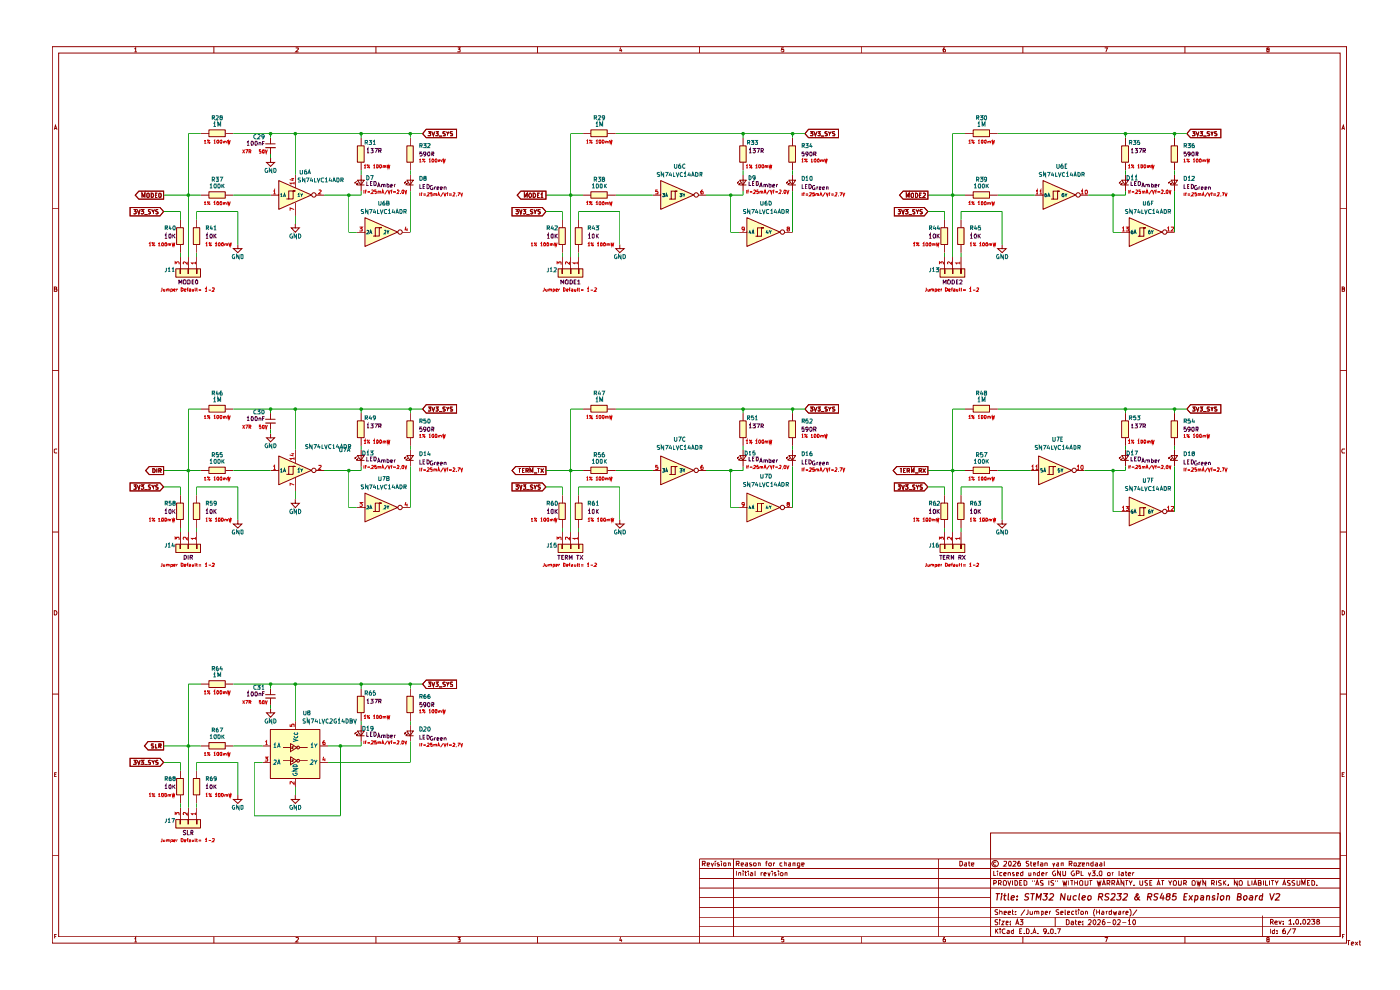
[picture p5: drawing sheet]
<svg xmlns="http://www.w3.org/2000/svg" width="297mm" height="210mm" viewBox="0 0 297 210" stroke-linecap="round" stroke-linejoin="round" font-family="sans-serif">
<g fill="none" stroke="#910000" stroke-width=".21">
<path d="M11.1 9.9h274.6v190.2h-274.6zM12.4 11.3h271.9v187.4h-271.9zM28.5 10.4l.3-.2v.8M28.5 11h.5M45.4 9.9v1.4M62.8 10.2h.4l.1 .2-.6 .6h.6M79.8 9.9v1.4M97.1 10.2h.5l-.2 .3 .2 .1v.3h-.5M114 9.9v1.4M131.7 10.1l-.2 .6h.5M131.9 10.4v.6M148.4 9.9v1.4"/>
<path d="M166.3 10.2h-.4l-.1 .4 .4-.1 .1 .4h-.5M182.7 9.9v1.4M200.5 10.2h-.3l-.1 .6v.2l.5-.1-.1-.4h-.4v.2M217 9.9v1.4M234.4 10.2h.5l-.3 .8M251.4 9.9v1.4M268.9 10.5l-.2-.2 .1-.1h.3l.1 .2-.5 .3 .1 .3 .4-.1v-.3l-.1-.1M11.5 27.5l.3-.9 .3 .9M11.6 27.3h.4M284.6 27.5l.4-.9 .2 .9M284.7 27.3h.5M11.1 44.3h1.3"/>
<path d="M284.3 44.3h1.4M11.1 78.6h1.3M11.5 61.3h.4l.1-.3-.5-.1v.9h.5l.1-.3-.3-.2M284.3 78.6h1.4M284.7 61.3h.5v-.3l-.1-.1h-.4v.9h.5v-.4l-.1-.1M12.1 95.3l-.4-.1-.2 .2v.5l.2 .2 .4-.1M285.2 95.3l-.4-.1-.2 .4 .2 .5 .4-.1M11.1 112.9h1.3M284.3 112.9h1.4M11.5 129.5a.48 .48 0 0 1 .6 .5 .48 .48 0 0 1-.6 .5zM284.7 129.5l.5 .3v.4l-.3 .3h-.2zM11.1 147.2h1.3"/>
<path d="M284.3 147.2h1.4M11.6 164.3h.3M12 163.9h-.4v.9h.4M210.1 176.7h74.2v22h-74.2zM284.7 164.3h.4M285.2 163.9h-.5v.9h.5M11.1 181.5h1.3M11.6 198.6h.3M12 198.2h-.4v.8M28.5 199.1l.3-.2v.9M28.5 199.8h.5M45.4 198.7v1.4"/>
<path d="M62.8 199l.4-.1 .1 .2-.6 .7h.6M79.8 198.7v1.4M97.1 198.9h.5l-.2 .3 .2 .1v.4h-.5M114 198.7v1.4M131.7 198.8l-.2 .7h.5M131.9 199.2v.6M148.4 196.6h135.9M148.4 194.6h135.9M148.4 192.5h135.9M148.4 188.4h135.9M148.4 186.3h135.9M148.4 184.2h135.9"/>
<path d="M148.4 190.4h61.7M149 183.2l.6-.1v-.3l-.6-.1v1M149.3 183.2l.3 .5M150 183.4l.5-.1-.1-.3h-.4v.6h.4M150.9 183l.2 .7 .3-.7M151.7 182.7v.1M151.7 183v.7M152.6 183h-.4l-.1 .2 .5 .4-.1 .1-.4-.1M153.1 182.7v.1M153.1 183v.7M153.6 183l.4 .1v.5h-.4zM154.5 183.1h.4v.6"/>
<path d="M154.5 183v.7M155.6 182.2v16.5M156.2 183.2l.6-.1v-.3l-.6-.1v1M156.2 184.7v1.1M156.5 183.2l.3 .5M156.7 185.2h.4v.6M156.7 185.1v.7M157.2 183.4l.5-.1-.1-.3-.4 .1v.5l.2 .1 .2-.1M157.6 184.7v.1M157.6 185.1v.7M158 185.1h.4M158.2 184.7v1.1h.2"/>
<path d="M158.2 183h.4v.7M158.6 183.3h-.4l-.1 .2 .1 .2 .4-.1M158.7 184.7v.1M158.7 185.1v.7M159.3 185.2l.2-.1 .2 .1v.6h-.4l-.1-.3 .1-.2h.4M159.4 183h-.3l-.1 .2 .5 .4-.2 .1-.3-.1M159.9 183h.4l.1 .2v.4h-.5zM160.2 184.7l.1 1.1M160.9 183.1h.4v.6M160.9 183v.7M161.5 185.1v.7M161.8 185.1l-.3 .1"/>
<path d="M162 185.4l.6-.1-.2-.2-.4 .1v.4l.1 .2h.4M162.4 183h.4M162.8 182.7l-.2 .1v.9M162.9 185.1l.2 .7 .3-.7M163.1 183.2l.1-.2h.4v.6h-.5zM163.8 184.7v.1M163.8 185.1v.7M164.1 183v.7M164.4 183h-.2l-.1 .2M164.6 185.2h-.4v.1l.5 .3-.1 .2h-.4M165.1 184.7v.1M165.1 185.1v.7"/>
<path d="M165.5 185.2l.3-.1 .2 .1v.6h-.3l-.2-.2zM165.9 183h-.4l-.1 .2 .1 .4h.4M166.3 198.9h-.4l-.1 .4h.5v.4h-.5M166.4 183.1l.4-.1v.7M166.4 182.7v1M166.5 185.2h.5v.6M166.5 185.1v.7M167.3 183h.4v.7M167.7 183.3l-.4 .1 .1 .3 .3-.1M168.2 183.1l.5-.1v.7M168.2 183v.7M169.7 183.6h-.5v-.6h.5v.8l-.3 .3-.2-.1"/>
<path d="M170.1 183.4l.5-.1-.1-.3h-.4v.6h.4M182.7 198.7v1.4M199.1 182.2v16.5M200.5 198.9h-.3a.72 .72 0 0 0 0 .9l.4-.1v-.4l-.4-.1-.1 .2M203.6 182.7h.4a.55 .55 0 0 1 .2 .6 .55 .55 0 0 1-.6 .4zM204.6 183h.5v.7M205.1 183.3h-.4l-.2 .2 .2 .2 .4-.1M205.4 183h.4M205.6 182.7v.9l.2 .1M206.1 183.4l.5-.1v-.3l-.5 .1v.5l.1 .1 .4-.1M210.8 184.7v1.1h.5M210.8 187.4l.5-.1v-.4l-.5-.1v1"/>
<path d="M211.2 197v1M211.3 182.9h-.4l-.2 .2 .3 .5 .3-.1M211.3 197.4l.4 .6M211.7 195.2h-.5a.44 .44 0 0 0 0 .4 .44 .44 0 0 0 .5 .1l-.2 .5-.4-.1M211.7 193l-.4-.1-.2 .3 .6 .4v.3l-.6 .1M211.7 184.7v.1M211.7 185.1v.7M211.7 197l-.5 .6M211.8 187.4l.5-.1 .1-.3-.1-.2h-.5v1M212.1 195.1v.1M212.1 193.4l.3-.1 .2 .2v.5M212.1 192.9v1.1"/>
<path d="M212.1 195.4v.8M212.1 187.4l.3 .4M212.2 197v.1M212.2 197.4v.6M212.5 195.4h.5l-.5 .8h.5M212.6 185.2h-.5v.5l.5 .1M212.9 185.4l.5-.1v-.1l-.3-.1-.2 .1 .1 .6h.4M212.9 182.8h.6v.3l-.6 .6h.6M213 193.6l.5-.1-.1-.2-.4 .1v.6h.4M213 186.8h.3a.66 .66 0 0 1 .1 1l-.6-.1v-.8zM213.3 197.1a.51 .51 0 0 0-.7 .2 .51 .51 0 0 0 .2 .7l.5-.1M213.4 195.7h.5l-.1-.3-.4 .1v.6h.5"/>
<path d="M213.7 197.4h.4v.6h-.4v-.3l.4-.1M213.8 186.8l.3 1 .4-1M213.9 193.6l.5-.1v-.1l-.4-.1-.1 .2v.5h.5M213.9 185.2l.3-.1 .2 .1v.6M213.9 185.1v.7M214 182.8l.1-.1a.52 .52 0 0 1 .5 .5 .52 .52 0 0 1-.4 .5l-.3-.4zM214.4 196v.2M214.4 195.5v.1M214.7 193.3h.3M214.8 192.9v1l.2 .1M214.8 186.8v1M215 182.8l.4-.1 .2 .3-.7 .7h.7"/>
<path d="M215 197v1h-.3l-.2-.1v-.4l.3-.1h.2M215.1 185.2h-.3l.1 .2 .3 .2-.1 .2h-.3M215.3 186.8a.59 .59 0 0 1 .6 .3 .59 .59 0 0 1-.2 .7h-.4zM215.4 193.9v.1M215.4 193.4v.1M215.5 196.2l.3-1.1 .3 1.1M215.6 195.8h.5M215.6 185.4l.5-.1-.1-.2-.4 .1v.6h.5M216.3 197.5h.4M216.3 187.3h.4M216.4 195.1h.6l-.3 .4 .3 .1v.4l-.2 .2-.4-.2M216.4 182.7h-.3l-.1 .2a.64 .64 0 0 0 .1 .8l.4-.1v-.5l-.4-.1-.2 .3"/>
<path d="M216.8 197h-.5v1h.5M216.8 186.8h-.5v1h.5M217 184.7v1.1h-.4l-.1-.6 .2-.1 .3 .1M217 198.7v1.4M217.2 197.9v.1M217.2 186.8l.6 .2v.6l-.1 .2h-.5zM217.4 192.9l-.8 1.3M217.8 197a.59 .59 0 0 1 .5 .4 .59 .59 0 0 1-.1 .6h-.4zM218.1 192.9v.8l-.2 .3h-.2M218.3 185.1v.7l.4-.1M218.3 182.7h-.5v.4l.3 .1 .2 .3-.2 .2-.4-.1M218.5 193.3v.6h.5"/>
<path d="M218.5 183h.4M218.7 182.7v.9l.2 .1M218.7 185.1v.7M218.8 197.9v.1M219 186.8v.2M219 193.3v.7M219.1 198l.4-1 .3 1M219.2 185.2l.3-.1 .1 .1v.6M219.2 197.8h.5M219.2 185.1v.7M219.3 183.4l.4-.1v-.3h-.4v.6h.4M219.5 193.4l.3-.1 .2 .2v.5"/>
<path d="M219.5 186.8v.2M219.5 193.3v.7M219.7 187.8l.3-1 .4 1M219.8 187.5h.5M220 193.5v-.2l.4 .2v.5M220 183h.4M220.1 197.9v.1M220.4 182.7h-.2v1M220.6 184.7v1.1h-.5l-.1-.6 .3-.1 .3 .1M220.7 183l.5 .1v.6M220.9 193.4h.4v.5l-.4 .1M220.9 193.3v1"/>
<path d="M221 185.4l.5-.1-.2-.2-.3 .1v.4l.1 .2h.3M221.2 183.3l-.5 .1v.2h.5M221.3 186.9h-.6l.1 .3a.42 .42 0 0 1 .4 .6h-.5M221.7 183.1h.5v.6M221.7 183v.7M221.7 193.6l.5-.1-.1-.2-.4 .2v.4l.5 .1M221.9 185.1v.7M222 197.4l-.2 .3-.4-.2v-.4l.4-.1a.83 .83 0 0 1 0 1h-.3M222.2 185.1l-.3 .1M222.4 197.9v.1M222.5 186.8v1M222.7 193.3v.7"/>
<path d="M222.9 197.1l.3-.1 .2 .2v.7l-.1 .1-.4-.1zM222.9 193.3l-.2 .2M223.3 183l.2 .7 .3-.7M223.5 186.9l-.3-.1-.3 .2 .6 .4v.3l-.6 .1M223.9 197.9v.1M223.9 184.8a.5 .5 0 0 0-.6 .3 .5 .5 0 0 0 .2 .7l.4-.1v-.4h-.1M223.9 194.6v2M223.9 186.8v.2M224.2 183h.4v.7M224.3 197h.7l-.5 1M224.4 186.8v.2M224.6 193a.35 .35 0 0 0-.4 0 .35 .35 0 0 0-.2 .3l.6 .3-.1 .4h-.5"/>
<path d="M224.6 183.3h-.3l-.2 .2 .2 .2 .3-.1M225 184.7v1.1l-.6-1.1v1.1M225 193.6l.5-.1-.1-.2-.4 .1v.6h.5M225.1 183.1l.4-.1v.7M225.1 183v.7M225.5 184.7v1.1h.5l.1-.2v-.9M225.5 186.8l.2 1 .2-.7 .2 .7 .2-1M226 192.9v1.1h.1M226.2 195.1l.6 .2v.6l-.3 .3h-.3zM226.5 193.6l.4-.1-.1-.2-.3 .1v.6h.4M226.7 186.8v1M226.8 183.2l.6-.1v-.3l-.6-.1v1"/>
<path d="M227.1 186.8h.6M227.1 183.2l.3 .5M227.2 195.5l.4-.1 .1 .2v.6M227.4 186.8v1M227.7 195.7h-.5v.4h.5M227.8 193.4l-.3-.1-.2 .2 .1 .5h.4M227.8 184.8l-.2-.1-.4 .5 .3 .6 .4-.1v-.4h-.2M227.8 183.1h.5v.5h-.5zM228 187.3h.6M228 186.8v1M228.1 195.4h.3M228.1 193.3h.4"/>
<path d="M228.2 195.1v.9l.2 .2M228.3 192.9v1l.2 .1M228.3 185.2h.5l.1-.4-.6-.1v1.1M228.6 186.8v1M228.7 183h.6l-.6 .7h.6M228.8 195.7h.5l-.2-.3-.3 .1v.6h.4M228.8 192.9v.1M228.8 193.3v.7M229.3 186.8l.4 .1v.8h-.6a.67 .67 0 0 1 .2-.9zM229.4 184.7v1.1h.5M229.6 183.4l.4-.1v-.3h-.4v.6h.4M229.7 196v.2"/>
<path d="M229.7 195.5v.1M230.2 186.8l.1 1h.3l.2-.2v-.8M230.3 193.4l.2-.1 .2 .2v.5M230.3 193.3v.7M230.5 183.1h.5v.6M230.5 183v.7M230.9 195.2l.1-.1 .5 .1v.4l-.6 .6h.6M230.9 185.1l.2 .7 .3-.7M231.1 186.8h.6M231.4 186.8v1M231.7 184.7h.6l-.3 .5h.2l.1 .1-.1 .5-.5-.1M231.9 183h-.4l-.1 .2 .2 .5 .3-.1"/>
<path d="M231.9 182.7v1M232.2 195.1a.61 .61 0 0 1 .3 .5 .61 .61 0 0 1-.3 .6l-.3-.3v-.6zM232.2 192.8v.1a1.26 1.26 0 0 0 0 1.5M232.4 183l.4 .1v.6M232.7 192.9v1.1M232.7 193.5h.6M232.7 185.7v.1M232.7 186.8l.3 1 .2-.7 .1 .7 .3-1M232.8 195.2l.2-.1 .4 .1v.4l-.6 .6h.6M232.8 183.3h-.3l-.2 .2 .2 .2 .3-.1M233.3 192.9v1.1M233.3 183l.5 .1v.6"/>
<path d="M233.4 184.7l.4 .2v.7l-.1 .2h-.4v-.2a.64 .64 0 0 1 .1-.9zM233.8 193.4l.2-.1 .2 .2v.5h-.4l-.1-.3 .5-.2M233.8 183.3h-.4l-.1 .2 .1 .2 .4-.1M233.8 187.8l.4-1 .3 1M233.9 187.5h.5M234.3 182.7l.1 1M234.4 198.9h.5l-.3 .9M234.4 195.1a.64 .64 0 0 0-.6 .4 .64 .64 0 0 0 .2 .7l.4-.1v-.4l-.1-.2-.5 .2M234.7 193.3v.7M234.9 187.4h.4l.2-.2v-.3l-.6-.1v1M234.9 195.7h.7M234.9 193.3l-.2 .1v.1"/>
<path d="M235 185.2l.3-.1 .2 .1v.6h-.5zM235.1 187.4l.4 .4M235.8 192.9v1.1h-.4l-.1-.6h.5M235.9 187.4h.4l.2-.2v-.3l-.6-.1v1M236 185.1v.7M236.1 193.3l.3 .7 .2-.5 .1 .5 .2-.7M236.1 187.4l.4 .4M236.2 195.2l.2-.1a.61 .61 0 0 1 .3 .5 .61 .61 0 0 1-.3 .6l-.3-.3zM236.2 185.1l-.2 .1M236.8 187.8l.3-1 .4 1M236.9 187.5h.5M237.1 195.2l.1-.1 .5 .1v.4l-.6 .6h.6"/>
<path d="M237.3 193.4h.4v.6h-.4v-.4l.4-.1M237.4 184.7l.1 1.1M237.9 185.2h.4v.6h-.4l-.1-.3 .2-.2h.3M238.1 195.7h.8M238.2 193.3v.7M238.4 186.8v1l-.6-1v1M238.6 193.3l-.4 .2M238.7 185.1h.4M238.8 186.8h.5M238.8 193.6l.5-.1-.1-.2-.4 .2v.4l.5 .1M238.8 184.7v.9l.3 .2M239 186.8v1"/>
<path d="M239.3 195.4l.3-.3v1.1M239.3 185.4l.6-.1v-.1l-.4-.1-.2 .1 .1 .6h.5M239.3 196.2h.6M239.5 186.8l.4 .6 .3-.6M239.7 192.8l.2 .5v.7l-.2 .4M239.9 187.4v.4M240.3 185.1v.7M240.5 195.1l.4 .2v.6l-.3 .3a.64 .64 0 0 1-.1-1.1zM240.5 187.7v.1M240.6 185.1l-.3 .1M241.2 192.9l-.9 1.3M241.8 186.8v.8l.2 .2 .4-.1v-.9"/>
<path d="M243.4 186.9h-.5v.3l.5 .2-.1 .4h-.4M243.9 187.3h.4M244.4 186.8h-.5v1h.5M245.4 187.8l.4-1 .3 1M245.5 187.5h.5M246.4 186.8h.6M246.6 186.8v1M247.9 186.8l.3 .6 .4-.6M248.2 187.4v.4M248.9 186.9l.4-.1a.66 .66 0 0 1 .1 1l-.5-.1zM250 186.8l.1 1h.4l.1-1M251.1 187.4l.5-.1v-.4l-.5-.1v1"/>
<path d="M251.4 198.7v1.4M251.4 187.4l.3 .4M252.9 186.9l.4-.1a.66 .66 0 0 1 .1 1l-.5-.1zM253.9 186.8l.3 1 .1-.7 .2 .7 .3-1M255.8 186.8v1l-.6-1v1M257 187.4l.6-.1v-.3l-.1-.2h-.5v1M257.3 187.4l.3 .4M258.1 186.8v1M259.1 186.9a.35 .35 0 0 0-.4-.1 .35 .35 0 0 0-.2 .3l.6 .3-.1 .4h-.5M259.5 186.8v1M259.7 187.2l.4 .6M260.1 186.8l-.6 .6"/>
<path d="M260.6 187.7v.1M262.5 186.8v1l-.6-1v1M262.9 186.9l.4-.1a.66 .66 0 0 1 .1 1l-.5-.1zM264.7 186.8v1h.6M265.6 186.8v1M265.9 187.8l.4-1 .3 1M266 187.5h.5M266.9 187.3h.5l.1-.2-.1-.3h-.5v1h.6v-.4l-.1-.1M267.8 194.2v4.5M268 186.8v1M268.5 186.8v1h.5M268.9 199.3l-.2-.2 .1-.2h.3l.1 .3-.4 .1-.1 .2 .2 .3 .3-.1v-.3l-.1-.1"/>
<path d="M269.3 186.8v1M269.5 197v1M269.5 195.6l.5-.1v-.4l-.5-.1v1M269.7 186.8h.6M269.8 195.6l.3 .4M270 186.8v1M270.4 197v1h-.4l-.1-.5 .3-.1h.2M270.5 195.7l.5-.1v-.2h-.4l-.1 .1v.5h.5M270.5 186.8l.3 .6 .4-.6M270.8 187.4v.4M270.9 197.9v.1M270.9 197.4v.1"/>
<path d="M271.3 195.4l.3 .6 .2-.6M272.1 187.8l.4-1 .3 1M272.2 187.5h.5M272.2 196h.1M272.2 195.4v.1M272.6 197l-.3 .1a.74 .74 0 0 0-.1 .9l.5-.1v-.4l-.5-.1-.1 .2M273.4 195.4l.4-.4v1M273.4 196h.6M273.7 186.9h-.6l.1 .3a.42 .42 0 0 1 .4 .6h-.5M273.9 196.9l-.9 1.4M274.1 197h.7l-.4 1M274.4 196h.1"/>
<path d="M274.7 186.9l-.4-.1-.2 .2 .6 .4v.3l-.6 .1M275.1 195l.4 .3-.1 .7h-.4l-.1-.3zM275.2 186.8v1h.4l.2-.2v-.8M276 196h.1M276.2 187.8v-1l.3 .7 .4-.7v1M276.5 195.1l.1-.1a.53 .53 0 0 1 .4 .6 .53 .53 0 0 1-.4 .4l-.2-.1zM277.3 195.1h.6v.3l-.6 .6h.6M277.4 187.3h.3M277.9 186.8h-.5v1h.5M278.3 195h.6l-.3 .4h.2l.1 .2-.1 .4h-.5M278.3 186.8l.6 .2v.6l-.2 .2h-.4zM279.3 187.7v.1"/>
<path d="M279.5 195.4h-.1v-.3h.5v.2l-.1 .1-.4 .2v.4h.4l.1-.1-.2-.5M284.3 182.2h-135.9v17.9M284.3 181.5h1.4M284.8 198.6h.3M285.2 198.2h-.4v.8M285.8 199.5h.6M286.1 199.5v1M287.5 199.8l.5 .7M288 199.8l-.5 .7M288.3 199.8h.4M288.5 199.5v.9l.2 .1M286.7 200.1h.5l-.2-.3-.3 .2v.4l.4 .1"/>
<circle cx="211.1" cy="183.2" r=".68"/>
<circle cx="229.6" cy="193.7" r=".32"/>
</g>
<g fill="none" stroke="#910000" stroke-width=".25">
<path d="M211.3 189.6h.8M211.7 189.6l-.2 1.3M212.5 189.6h.1M212.5 190l-.2 .9M212.9 190h.5M213.2 189.6l-.2 1.1 .4 .2M213.9 189.6v1.2l.1 .1M214.5 190.5l.7-.2-.2-.3-.4 .1-.1 .6 .1 .2 .4-.1M215.7 190.7v.2M215.8 190.1v.1M218.3 189.6h-.5l-.3 .2a.47 .47 0 0 0 .6 .5l.1 .4a.6 .6 0 0 1-.9 .1M218.7 189.6h.8"/>
<path d="M219.1 189.6l-.2 1.3M219.8 190.9l.2-1.3 .3 .9 .6-.9-.2 1.3M221.4 189.6h.8l-.5 .5 .5 .2-.4 .6h-.4l-.2-.2M222.8 189.6h.5l.2 .3-.1 .3-.9 .7h.8M226 189.6l-.2 1.3-.7-1.3-.1 1.3M226.6 190l-.1 .8 .3 .1 .3-.2M227.2 190l-.2 .9M228.3 190.1a.45 .45 0 0 0-.6 .1v.5l.1 .2 .5-.1M229 189.6l-.2 1.1 .2 .2M229.5 190.5l.7-.2v-.2l-.4-.1-.3 .7 .2 .2 .4-.1M230.9 190.1h.5l.1 .6a.45 .45 0 0 1-.7 .1zM233.1 190.2h.7l.1-.6h-.7l-.2 1.3"/>
<path d="M233.4 190.2l.4 .7M235.3 189.6h-.5h-.3l-.1 .3 .3 .3h.2l.3 .5a.6 .6 0 0 1-.8 .1M235.8 189.6h.6h.2v.3l-.1 .3-.9 .7h.9M237.1 189.6h.8l-.5 .5 .4 .2-.3 .6h-.4l-.2-.2M238.4 189.6h.8v.3l-.1 .3-.9 .7h.8M241.7 190.2l-.3 .5a.37 .37 0 0 1-.6 .1 .37 .37 0 0 1 .1-.6l.6-.4-.2-.2-.3 .1a1.21 1.21 0 0 0 .8 1.2M243.5 190.2h.7l.1-.6h-.7l-.2 1.3M243.8 190.2l.4 .7M245.7 189.6h-.8v.6a.47 .47 0 0 1 .6 .5l-.2 .2-.5-.1M246.5 189.5l-.4 1h.9M246.8 190l-.1 .9M247.7 190.2l-.2-.3 .1-.3h.6v.3l-.2 .3h-.5l-.1 .2v.3l.2 .2h.3l.3-.2v-.3l-.2-.2"/>
<path d="M249.5 189.6h-.6l-.2 .6 .3-.1 .4 .1 .1 .5-.3 .2h-.4l-.1-.2M251.2 190.2h.4M251.9 189.6h-.6l-.2 1.3h.6M252.3 190l.6 .9M253 190l-.8 .9M253.6 190.1h.5v.6l-.3 .2-.4-.1M253.6 190l-.2 1.3M254.8 190.1h.5v.8M255.3 190.3l-.6 .3v.2l.1 .1 .5-.1M256 190.2l.2-.2 .3 .1v.8M256 190l-.1 .9M257.7 190.1l-.3-.1-.2 .2v.2l.4 .1 .1 .2-.2 .2-.4-.1"/>
<path d="M258.4 189.6h.1M258.4 190l-.2 .9M258.9 190.2a.45 .45 0 0 1 .7-.1v.6l-.3 .2-.4-.2zM260.3 190.2l.2-.2 .3 .1v.8M260.3 190l-.1 .9M262.5 190.2l.7-.1 .1-.3-.2-.2h-.5l-.1 1.3h.5l.3-.2-.1-.5h-.2M263.8 190.2a.45 .45 0 0 1 .7-.1v.6l-.3 .2-.4-.2zM265.2 190.1h.5v.8M265.8 190.3l-.8 .3 .2 .3 .5-.1M266.4 190l-.1 .9M266.8 190l-.4 .2M267.9 190.1h-.6l-.2 .6 .3 .2 .4-.1"/>
<path d="M267.9 189.6l-.2 1.3M269.4 189.6l.3 1.3 .6-1.3M270.7 189.6h.6l.2 .2-1 1.1h.9"/>
</g>
<g fill="#ffb">
<path d="M75.9 31h1.4v3.5h-1.4z"/>
<path d="M86.4 31h1.3v3.5h-1.3z"/>
<path d="M86.4 89.3h1.3v3.6h-1.3z"/>
<path d="M75.9 89.3h1.4v3.6h-1.4z"/>
<path d="M37.5 106.8h1.4v3.4h-1.4z"/>
<path d="M37.3 115.5h5.3v1.8h-5.3z"/>
<path d="M41.1 106.8h1.3v3.4h-1.3z"/>
<path d="M44.4 99.1h3.4v1.4h-3.4z"/>
<path d="M44.4 86h3.4v1.5h-3.4z"/>
<path d="M41.1 165.2h1.3v3.5h-1.3z"/>
<path d="M44.4 157.6h3.4v1.3h-3.4z"/>
<path d="M44.4 144.4h3.4v1.5h-3.4z"/>
<path d="M37.5 165.2h1.4v3.5h-1.4z"/>
<path d="M37.3 173.9h5.3v1.8h-5.3z"/>
<path d="M44.4 40.7h3.4v1.4h-3.4z"/>
<path d="M37.5 48.3h1.4v3.6h-1.4z"/>
<path d="M44.4 27.6h3.4v1.4h-3.4z"/>
<path d="M41.1 48.3h1.3v3.6h-1.3z"/>
<path d="M37.3 57.1h5.3v1.7h-5.3z"/>
<path d="M57.4 154.8h10.5v10.4h-10.5z"/>
<path d="M86.4 147.7h1.3v3.5h-1.3z"/>
<path d="M75.9 147.7h1.4v3.5h-1.4z"/>
<path d="M238 89.3h1.4v3.6h-1.4z"/>
<path d="M199.5 115.5h5.2v1.8h-5.2z"/>
<path d="M203.2 106.8h1.3v3.4h-1.3z"/>
<path d="M206.5 99.1h3.5v1.4h-3.5z"/>
<path d="M206.5 86h3.5v1.5h-3.5z"/>
<path d="M199.6 106.8h1.5v3.4h-1.5z"/>
<path d="M248.5 89.3h1.3v3.6h-1.3z"/>
<path d="M125.4 27.6h3.5v1.4h-3.5z"/>
<path d="M125.4 40.7h3.5v1.4h-3.5z"/>
<path d="M157 31h1.3v3.5h-1.3z"/>
<path d="M118.6 48.3h1.4v3.6h-1.4z"/>
<path d="M167.4 31h1.4v3.5h-1.4z"/>
<path d="M118.4 57.1h5.3v1.7h-5.3z"/>
<path d="M122.1 48.3h1.4v3.6h-1.4z"/>
<path d="M167.4 89.3h1.4v3.6h-1.4z"/>
<path d="M118.6 106.8h1.4v3.4h-1.4z"/>
<path d="M157 89.3h1.3v3.6h-1.3z"/>
<path d="M125.4 86h3.5v1.5h-3.5z"/>
<path d="M125.4 99.1h3.5v1.4h-3.5z"/>
<path d="M118.4 115.5h5.3v1.8h-5.3z"/>
<path d="M122.1 106.8h1.4v3.4h-1.4z"/>
<path d="M203.2 48.3h1.3v3.6h-1.3z"/>
<path d="M238 31h1.4v3.5h-1.4z"/>
<path d="M206.5 27.6h3.5v1.4h-3.5z"/>
<path d="M206.5 40.7h3.5v1.4h-3.5z"/>
<path d="M199.5 57.1h5.2v1.7h-5.2z"/>
<path d="M199.6 48.3h1.5v3.6h-1.5z"/>
<path d="M248.5 31h1.3v3.5h-1.3z"/>
<path d="M77.5 46.2l6.9 3.1-6.9 3z"/>
<path d="M77.5 104.6l6.9 3.1-6.9 3z"/>
<path d="M59.2 96.8l6.9 3-6.9 3.1z"/>
<path d="M59.2 38.3l6.9 3.1-6.9 3z"/>
<path d="M239.6 105.5l6.9 3-6.9 3.1z"/>
<path d="M220.4 96.8l7 3-7 3.1z"/>
<path d="M158.5 46.2l7 3.1-7 3z"/>
<path d="M140.2 38.3l7 3.1-7 3z"/>
<path d="M158.5 104.6l7 3.1-7 3z"/>
<path d="M140.2 96.8l7 3-7 3.1z"/>
<path d="M239.6 46.2l6.9 3.1-6.9 3z"/>
<path d="M221.3 38.3l7 3.1-7 3z"/>
</g>
<g fill="none" stroke="#910000" stroke-width=".21">
<path d="M42.6 28.4h1.8M44.3 27.6h3.5v1.4h-3.5zM47.8 28.4h1.7M56.3 30.5h2.1M57.4 33.5v1h.8l-.8 .8-.8-.8h.8M57.4 29.2v1.4M57.4 31.3v1.4M59.1 38.3l7 3.1-7 3zM62.6 37.1v2.8M75.7 38.4l-.4 .4v-.2v.2h.2M75.8 30.9h1.5v3.5h-1.5zM75.8 38.2h1.5l-.7 1z"/>
<path d="M75.8 39.2h1.5M76 38.8l-.3 .3v-.2v.2h.2M76.6 29.2v1.8M76.6 34.5v1.6M76.6 37.1v3.4M86.2 38.4l-.4 .4v-.2v.2h.2M86.3 30.9h1.4v3.5h-1.4zM86.3 38.2h1.4l-.7 1zM86.3 39.2h1.4M86.5 38.8l-.3 .3v-.2v.2h.2M87 29.2v1.8M87 34.5v1.6"/>
<path d="M87 37.1v3.4M90.4 27.4h6.5v1.8h-6.5l-.7-.8zM90.8 27.9h.5l-.2 .4 .2 .1v.3h-.5M91.6 27.9l.3 .9 .3-.9M92.5 27.9h.5l-.3 .4 .3 .1-.1 .4-.4-.1M93.1 28.9h.7M94.5 27.9l-.5 .1v.3l.5 .2-.1 .3h-.4M94.7 27.9l.3 .5 .2-.5M95 28.4v.4M96 27.9h-.4l-.1 .2 .2 .3h.3v.3l-.5 .1M123.7 28.4h1.7M125.3 27.6h3.5v1.4h-3.5z"/>
<path d="M128.9 28.4h1.7M140.2 38.3l7 3.1-7 3zM156.8 38.4l-.3 .4v-.2v.2h.1M156.9 30.9h1.4v3.5h-1.4zM156.9 38.2h1.4l-.7 1zM156.9 39.2h1.4M157.1 38.8l-.3 .3v-.2v.2h.2M157.6 29.2v1.8M157.6 34.5v1.6M157.6 37.1v3.4M167.2 38.4l-.3 .4v-.2v.2h.1M167.3 30.9h1.5v3.5h-1.5z"/>
<path d="M167.3 38.2h1.5l-.7 1zM167.3 39.2h1.5M167.6 38.8l-.4 .3v-.2v.2h.2M168.1 29.2v1.8M168.1 34.5v1.6M168.1 37.1v3.4M171.5 27.4h6.4v1.8h-6.4l-.7-.8zM171.9 27.9h.6l-.4 .4h.3v.5l-.5-.1M172.7 27.9l.3 .9 .3-.9M173.5 27.9h.5l-.3 .4 .3 .1v.3h-.5M174.2 28.9h.6M175.5 27.9h-.4l-.1 .2 .2 .3h.3v.3l-.5 .1"/>
<path d="M175.8 27.9l.2 .5 .4-.5M176 28.4v.4M177.1 27.9l-.5 .1v.3l.5 .2-.1 .3h-.4M204.7 28.4h1.8M206.5 27.6h3.4v1.4h-3.4zM210 28.4h1.7M221.3 38.3l6.9 3.1-6.9 3zM237.8 38.4l-.3 .4v-.2v.2h.2M238 30.9h1.4v3.5h-1.4zM238 38.2h1.4l-.7 1zM238 39.2h1.4M238.2 38.8l-.4 .3v-.2v.2h.2"/>
<path d="M238.8 29.2v1.8M238.8 34.5v1.6M238.8 37.1v3.4M248.3 38.4l-.3 .4v-.2v.2h.2M248.4 30.9h1.4v3.5h-1.4zM248.4 38.2h1.4l-.7 1zM248.4 39.2h1.4M248.7 38.8l-.4 .3v-.2v.2h.2M249.2 29.2v1.8M249.2 34.5v1.6M249.2 37.1v3.4M252.6 27.4h6.4v1.8h-6.4l-.8-.8z"/>
<path d="M253 27.9h.5l-.3 .4 .3 .1v.3h-.5M253.7 27.9l.4 .9 .2-.9M254.6 27.9h.5l-.3 .4 .3 .1-.1 .4-.4-.1M255.3 28.9h.6M256.6 27.9l-.5 .1v.3l.5 .2-.1 .3h-.4M256.9 27.9l.2 .5 .3-.5M257.1 28.4v.4M258.1 27.9h-.4l-.1 .2 .2 .3h.3v.3l-.5 .1M27.6 44h6.3l.8 .9-.8 .9h-6.3zM28.4 44.4h.5l-.3 .4 .3 .1v.4h-.5M29.1 44.4l.4 1 .2-1M29.5 40.5h5.2v1.7h-5.2l-.8-.8z"/>
<path d="M29.9 44.4h.6l-.4 .4 .4 .2v.2l-.2 .2-.4-.1M30.1 41.9v-.9l.4 .7 .2-.7v.9M30.6 45.5h.7M31.3 41l.4 .1v.6l-.2 .2-.3-.2v-.6zM31.9 44.5h-.4v.3l.4 .2v.3h-.4M32.1 41a.47 .47 0 0 1 .5 .4 .47 .47 0 0 1-.5 .5zM32.2 44.4l.3 .6 .3-.6M32.5 45v.4M32.9 41.4h.4M33.4 41h-.5v.9h.5M33.5 44.5l-.3-.1-.2 .2 .1 .3 .4 .1v.3h-.5M33.9 41a.48 .48 0 0 1 .3 .4 .48 .48 0 0 1-.3 .5l-.2-.2v-.6z"/>
<path d="M37.3 57h5.2v1.8h-5.2zM37.5 48.3h1.4v3.6h-1.4zM38.2 57.1h.1v.9h-.1zM38.3 46.6v1.7M38.3 51.9v1.7M38.3 54.5v2.6M39.9 57.1h.1v.9h-.1zM40 54.5v2.6M41 48.3h1.4v3.6h-1.4zM41.7 57.1h.1v.9h-.1zM41.7 46.6v1.7M41.7 51.9v1.7"/>
<path d="M41.7 54.5v2.6M42.6 41.4h1.8M44.3 40.7h3.5v1.3h-3.5zM47.8 41.4h1.7M50.5 51.9v.8h-1l1 .9 .8-.9h-.8M57.4 41.4h1.8M60.8 42.2h1.4v-1.7h.4h-1.3v1.7M62.6 47.5v.8h-.8l.8 1 .9-1h-.9M62.6 43v2.8M67 41.4h1.7M75.7 49.3h1.8M77.4 46.2l7 3-7 3.1z"/>
<path d="M79.2 50.1h1.3v-1.8h.4h-1.3v1.8M85.3 49.3h1.7M108.6 44h6.5l.7 .9-.7 .9h-6.5zM109.4 44.4h.6l-.4 .4 .4 .2v.2l-.2 .2-.4-.1M110.2 44.4l.3 1 .2-1M110.5 40.5h5.3v1.7h-5.3l-.8-.8zM111 44.4h.5l-.3 .4 .3 .1v.4h-.5M111.2 41.9v-.9l.3 .7 .3-.7v.9M111.7 45.5h.6M112.3 41a.47 .47 0 0 1 .5 .4 .47 .47 0 0 1-.5 .5l-.1-.3zM113 44.5l-.3-.1-.2 .2 .1 .3 .4 .2-.1 .3-.4-.1M113.1 41h.3l.2 .2v.5l-.2 .2h-.3z"/>
<path d="M113.3 44.4l.2 .6 .4-.6M113.5 45v.4M114 41.4h.3M114.5 41h-.5v.9h.5M114.6 44.5h-.5v.3l.5 .3-.1 .3-.4-.1M114.7 41.2l.3-.2v.9M114.7 41.9h.5M118.4 57h5.3v1.8h-5.3zM118.6 48.3h1.3v3.6h-1.3zM119.2 57.1h.2v.9h-.2zM119.3 46.6v1.7M119.3 51.9v1.7"/>
<path d="M119.3 54.5v2.6M121 57.1h.2v.9h-.2zM121.1 54.5v2.6M122 48.3h1.5v3.6h-1.5zM122.7 57.1h.1v.9h-.1zM122.8 46.6v1.7M122.8 51.9v1.7M122.8 54.5v2.6M123.7 41.4h1.7M125.3 40.7h3.5v1.3h-3.5zM128.9 41.4h1.7M131.5 51.9v.8h-.9l.9 .9 .9-.9h-.9"/>
<path d="M138.5 41.4h1.7M142 42.2h1.3v-1.7h.4h-1.3v1.7M148.1 41.4h1.7M156.8 49.3h1.7M158.4 46.2l7.1 3-7.1 3.1zM160.3 50.1h1.2v-1.8h.5h-1.3v1.8M166.4 49.3h1.7M189.7 44h6.4l.7 .9-.7 .9h-6.4zM190.5 44.4h.5l-.3 .4 .3 .1v.4h-.5M191.3 44.4l.3 1 .2-1M191.6 40.5h5.2v1.7h-5.2l-.8-.8zM192 44.4h.6l-.3 .4 .3 .2v.2l-.2 .2-.4-.1"/>
<path d="M192.3 41.9v-.9l.3 .7 .3-.7v.9M192.8 45.5h.7M193.5 41l.3 .1v.6l-.2 .2-.3-.2v-.6zM194.1 44.5h-.5v.3l.5 .2v.3h-.5M194.2 41a.47 .47 0 0 1 .5 .4 .47 .47 0 0 1-.5 .5zM194.3 44.4l.3 .6 .3-.6M194.6 45v.4M195.1 41.4h.3M195.5 41h-.4v.9h.4M195.7 44.5l-.4-.1-.1 .2v.3l.5 .1v.3h-.5M195.8 41.1l.4-.1 .1 .2-.6 .7h.6M199.4 57h5.3v1.8h-5.3z"/>
<path d="M199.6 48.3h1.4v3.6h-1.4zM200.3 57.1h.2v.9h-.2zM200.4 46.6v1.7M200.4 51.9v1.7M200.4 54.5v2.6M202 57.1h.2v.9h-.2zM202.1 54.5v2.6M203.2 48.3h1.3v3.6h-1.3zM203.8 57.1h.2v.9h-.2zM203.9 46.6v1.7M203.9 51.9v1.7M203.9 54.5v2.6"/>
<path d="M204.7 41.4h1.8M206.5 40.7h3.4v1.3h-3.4zM210 41.4h1.7M212.6 51.9v.8h-.9l.9 .9 .8-.9h-.8M219.5 41.4h1.8M223 42.2h1.4v-1.7h.4h-1.4v1.7M229.1 41.4h1.8M237.8 49.3h1.8M239.6 46.2l6.9 3-6.9 3.1zM241.4 50.1h1.2v-1.8h.5h-1.3v1.8M247.5 49.3h1.7M31.7 99h3v1.7h-3l-.8-.9z"/>
<path d="M32.4 99.4a.49 .49 0 0 1 .5 .3 .49 .49 0 0 1-.1 .5h-.4zM33.3 99.4v.8M33.7 99.8h.4l.1-.2-.2-.2h-.3v.8M33.9 99.8l.3 .4M42.6 99.8h1.8M42.6 86.8h1.8M44.3 99.1h3.5v1.4h-3.5zM44.3 86h3.5v1.4h-3.5zM47.8 99.8h1.7M47.8 86.8h1.7M56.3 88.9h2.1M57.4 91.9v1h.8l-.8 .8-.8-.8h.8"/>
<path d="M57.4 99.8h1.8M57.4 87.6v1.4M57.4 89.7v1.4M59.1 96.7l7 3.1-7 3zM62.6 95.4v2.8M67 99.8h1.7M75.7 96.9l-.4 .3v-.2v.2h.2M75.8 89.3h1.5v3.5h-1.5zM75.8 96.6h1.5l-.7 1.1zM75.8 97.7h1.5M76 97.2l-.3 .3v-.1v.1h.2M76.6 87.6v1.7"/>
<path d="M76.6 92.9v1.7M76.6 95.4v3.6M86.2 96.9l-.4 .3v-.2v.2h.2M86.3 89.3h1.4v3.5h-1.4zM86.3 96.6h1.4l-.7 1.1zM86.3 97.7h1.4M86.5 97.2l-.3 .3v-.1v.1h.2M87 87.6v1.7M87 92.9v1.7M87 95.4v3.6M90.4 85.8h6.5v1.8h-6.5l-.7-.8zM90.8 86.4h.5l-.2 .3 .2 .1v.3h-.5"/>
<path d="M91.6 86.4l.3 .8 .3-.8M92.5 86.4h.5l-.3 .3h.2l.1 .3-.2 .2-.3-.1M93.1 87.3h.7M94.5 86.4h-.5v.3l.5 .2-.2 .3-.3-.1M94.7 86.4l.3 .4 .2-.4M95 86.8v.4M96 86.4h-.4l-.1 .1 .2 .3 .3 .1v.2h-.5M109.4 99h6.4v1.7h-6.4l-.8-.9zM110.1 99.4h.4M110.2 99.4v.8M110.8 99.8h.3M111.2 99.4h-.4v.8h.4"/>
<path d="M111.6 99.8h.4l.1-.3-.5-.1v.8M111.8 99.8l.3 .4M114 99.4h.5M114.3 99.4v.8M114.7 99.4l.6 .8M115.3 99.4l-.6 .8M123.7 99.8h1.7M123.7 86.8h1.7M125.3 86h3.5v1.4h-3.5zM125.3 99.1h3.5v1.4h-3.5zM128.9 99.8h1.7M128.9 86.8h1.7"/>
<path d="M138.5 99.8h1.7M140.2 96.7l7 3.1-7 3zM148.1 99.8h1.7M156.8 96.9l-.3 .3v-.2v.2h.1M156.9 89.3h1.4v3.5h-1.4zM156.9 96.6h1.4l-.7 1.1zM156.9 97.7h1.4M157.1 97.2l-.3 .3v-.1v.1h.2M157.6 87.6v1.7M157.6 92.9v1.7M157.6 95.4v3.6M167.2 96.9l-.3 .3v-.2v.2h.1"/>
<path d="M167.3 89.3h1.5v3.5h-1.5zM167.3 96.6h1.5l-.7 1.1zM167.3 97.7h1.5M167.6 97.2l-.4 .3v-.1v.1h.2M168.1 87.6v1.7M168.1 92.9v1.7M168.1 95.4v3.6M171.5 85.8h6.4v1.8h-6.4l-.7-.8zM171.9 86.4h.6l-.4 .3h.3l.1 .3-.2 .2-.4-.1M172.7 86.4l.3 .8 .3-.8M173.5 86.4h.5l-.3 .3 .3 .1v.3h-.5M174.2 87.3h.6"/>
<path d="M175.5 86.4h-.4l-.1 .1 .2 .3 .3 .1v.2h-.5M175.8 86.4l.2 .4 .4-.4M176 86.8v.4M177.1 86.4h-.5v.3l.3 .1 .2 .2-.2 .2-.3-.1M190.2 99h6.6v1.7h-6.6l-.7-.9zM190.9 99.4h.4M191.2 99.4v.8M191.7 99.8h.2M192.1 99.4h-.4v.8h.4M192.4 99.8h.5v-.3l-.5-.1v.8M192.7 99.8l.2 .4M195 99.8h.4l.1-.3-.5-.1v.8"/>
<path d="M195.2 99.8l.3 .4M195.7 99.4l.6 .8M196.3 99.4l-.6 .8M204.7 99.8h1.8M204.7 86.8h1.8M206.5 99.1h3.4v1.4h-3.4zM206.5 86h3.4v1.4h-3.4zM210 99.8h1.7M210 86.8h1.7M218.7 99.8h1.7M220.3 96.7l7.1 3.1-7.1 3zM228.3 99.8h1.7"/>
<path d="M237.8 96.9l-.3 .3v-.2v.2h.2M238 89.3h1.4v3.5h-1.4zM238 96.6h1.4l-.7 1.1zM238 97.7h1.4M238.2 97.2l-.4 .3v-.1v.1h.2M238.8 87.6v1.7M238.8 92.9v1.7M238.8 95.4v3.6M248.3 96.9l-.3 .3v-.2v.2h.2M248.4 89.3h1.4v3.5h-1.4zM248.4 96.6h1.4l-.7 1.1zM248.4 97.7h1.4"/>
<path d="M248.7 97.2l-.4 .3v-.1v.1h.2M249.2 87.6v1.7M249.2 92.9v1.7M249.2 95.4v3.6M252.6 85.8h6.4v1.8h-6.4l-.8-.8zM253 86.4h.5l-.3 .3 .3 .1v.3h-.5M253.7 86.4l.4 .8 .2-.8M254.6 86.4h.5l-.3 .3h.2l.1 .3-.2 .2-.3-.1M255.3 87.3h.6M256.6 86.4h-.5v.3l.3 .1 .2 .2-.2 .2-.3-.1M256.9 86.4l.2 .4 .3-.4M257.1 86.8v.4"/>
<path d="M258.1 86.4h-.4l-.1 .1 .2 .3 .3 .1v.2h-.5M27.6 102.4h6.3l.8 .9-.8 .8h-6.3zM28.4 102.9h.5l-.3 .3 .3 .1v.4h-.5M29.1 102.9l.4 .9 .2-.9M29.9 102.9h.6l-.4 .3 .4 .2v.2l-.2 .2-.4-.1M30.6 103.9h.7M31.9 102.9h-.4v.3l.4 .3v.2h-.4M32.2 102.9l.3 .5 .3-.5M32.5 103.4v.4M33.5 102.9h-.3l-.2 .1 .1 .3 .4 .2v.2h-.5M37.3 115.4h5.2v1.8h-5.2zM37.5 106.7h1.4v3.5h-1.4z"/>
<path d="M38.2 115.5h.1v.9h-.1zM38.3 105.1v1.7M38.3 110.2v1.8M38.3 112.9v2.6M39.9 115.5h.1v.9h-.1zM40 112.9v2.6M41 106.7h1.4v3.5h-1.4zM41.7 115.5h.1v.9h-.1zM41.7 105.1v1.7M41.7 110.2v1.8M41.7 112.9v2.6M50.5 110.2v1h-1l1 .8 .8-.8h-.8"/>
<path d="M60.8 100.6h1.4v-1.7h.4h-1.3v1.7M62.6 105.9v.9h-.8l.8 .9 .9-.9h-.9M62.6 101.3v2.8M75.7 107.7h1.8M77.4 104.6l7 3-7 3.1zM79.2 108.5h1.3v-1.8h.4h-1.3v1.8M85.3 107.7h1.7M108.6 102.4h6.5l.7 .9-.7 .8h-6.5zM109.4 102.9h.6l-.4 .3 .4 .2v.2l-.2 .2-.4-.1M110.2 102.9l.3 .9 .2-.9M111 102.9h.5l-.3 .3 .3 .1v.4h-.5M111.7 103.9h.6"/>
<path d="M112.4 100.2v-.8l.4 .6 .2-.6v.8M113 102.9h-.3l-.2 .1 .5 .6-.1 .2-.4-.1M113.3 102.9l.2 .5 .4-.5M113.3 100.3h.7M113.5 103.4v.4M114.6 102.9h-.5v.3l.5 .3-.1 .3-.4-.1M118.4 115.4h5.3v1.8h-5.3zM118.6 106.7h1.3v3.5h-1.3zM119.2 115.5h.2v.9h-.2zM119.3 105.1v1.7M119.3 110.2v1.8M119.3 112.9v2.6"/>
<path d="M121 115.5h.2v.9h-.2zM121.1 112.9v2.6M122 106.7h1.5v3.5h-1.5zM122.7 115.5h.1v.9h-.1zM122.8 105.1v1.7M122.8 110.2v1.8M122.8 112.9v2.6M131.5 110.2v1h-.9l.9 .8 .9-.8h-.9M142 100.7h1.3v-1.7h.4h-1.3v1.7M156.8 107.7h1.7M158.4 104.6l7.1 3-7.1 3.1zM160.3 108.5h1.2v-1.7h.5h-1.3v1.7"/>
<path d="M166.4 107.7h1.7M189.7 102.4h6.4l.7 .9-.7 .8h-6.4zM190.5 102.9h.5l-.3 .3 .3 .1v.4h-.5M191.3 102.9l.3 .9 .2-.9M192 102.9h.6l-.3 .3 .3 .2v.2l-.2 .2-.4-.1M192.8 103.9h.7M193.4 100.2v-.8l.2 .6 .3-.6v.8M194.1 102.9h-.5v.3l.5 .3-.1 .3-.4-.1M194.1 100.3h.7M194.3 102.9l.3 .5 .3-.5M194.6 103.4v.4M195.7 102.9h-.4l-.1 .1v.3l.5 .2v.2h-.5"/>
<path d="M199.4 115.4h5.3v1.8h-5.3zM199.6 106.7h1.4v3.5h-1.4zM200.3 115.5h.2v.9h-.2zM200.4 105.1v1.7M200.4 110.2v1.8M200.4 112.9v2.6M202 115.5h.2v.9h-.2zM202.1 112.9v2.6M203.2 106.7h1.3v3.5h-1.3zM203.8 115.5h.2v.9h-.2zM203.9 105.1v1.7M203.9 110.2v1.8"/>
<path d="M203.9 112.9v2.6M212.6 110.2v1h-.9l.9 .8 .8-.8h-.8M222.2 100.7h1.2v-1.7h.5h-1.3v1.7M237.8 108.5h1.8M239.6 105.4l6.9 3.1-6.9 3zM241.4 109.4h1.2v-1.7h.5h-1.3v1.7M247.5 108.5h1.7M31.4 157.3h3.3v1.8h-3.3l-.8-.9zM32.6 157.8h-.4l-.1 .2 .2 .2 .3 .1v.3l-.5 .1M33 157.8v.9h.4M33.7 158.2h.4v-.4h-.4v.9M33.9 158.2l.3 .5"/>
<path d="M42.6 158.2h1.8M42.6 145.1h1.8M44.3 157.5h3.5v1.4h-3.5zM44.3 144.4h3.5v1.4h-3.5zM47.8 158.2h1.7M47.8 145.1h1.7M55.7 158.2h1.7M56.3 147.4h2.1M57.4 154.7h10.5v10.4h-10.5zM57.4 150.4v.8h.8l-.8 .9-.8-.9h.8M57.4 146v1.4M57.4 148.1v1.4"/>
<path d="M60 158.6h1.6M61.6 157.7l1.4 .9-1.4 .8zM61.8 158.7h.3v-.3h-.1v.3M62.1 158.4h.2M62.6 153v1.8M63 158.4h.4v.4h-.4zM63.5 158.6h1.8M67.9 158.2h1.7M75.7 155.3l-.4 .3v-.2v.2h.2M75.8 147.7h1.5v3.5h-1.5zM75.8 155.1h1.5l-.7 1zM75.8 156.1h1.5"/>
<path d="M76 155.6l-.3 .4v-.2v.2h.2M76.6 146v1.7M76.6 151.2v1.8M76.6 153.8v3.5M86.2 155.3l-.4 .3v-.2v.2h.2M86.3 147.7h1.4v3.5h-1.4zM86.3 155.1h1.4l-.7 1zM86.3 156.1h1.4M86.5 155.6l-.3 .4v-.2v.2h.2M87 146v1.7M87 151.2v1.8M87 153.8v3.5"/>
<path d="M90.4 144.3h6.5v1.7h-6.5l-.7-.9zM90.8 144.7h.5l-.2 .3 .2 .1v.4h-.5M91.6 144.7l.3 .9 .3-.9M92.5 144.7h.5l-.3 .3 .3 .2v.3l-.2 .1-.3-.1M93.1 145.7h.7M94.5 144.8h-.5v.2l.5 .4-.2 .2-.3-.1M94.7 144.7l.3 .5 .2-.5M95 145.2v.4M96 144.8l-.3-.1-.2 .2 .1 .2 .4 .2v.2h-.5M27.6 160.9h6.3l.8 .8-.8 .9h-6.3zM28.4 161.3h.5l-.3 .3 .3 .1v.3h-.5M29.1 161.3l.4 .8 .2-.8"/>
<path d="M29.9 161.3h.6l-.4 .3 .4 .2-.1 .3-.5-.1M30.6 162.2h.7M31.9 161.4h-.4v.2l.4 .2-.1 .3h-.3M32.2 161.3l.3 .4 .3-.4M32.5 161.7v.4M33.5 161.4l-.3-.1-.2 .2 .1 .2 .4 .1v.2l-.5 .1M37.3 173.9h5.2v1.7h-5.2zM37.5 165.1h1.4v3.5h-1.4zM38.2 173.9h.1v.8h-.1zM38.3 163.5v1.7M38.3 168.7v1.7M38.3 171.3v2.6"/>
<path d="M39.9 173.9h.1v.8h-.1zM40 171.3v2.6M41 165.1h1.4v3.5h-1.4zM41.7 173.9h.1v.8h-.1zM41.7 163.5v1.7M41.7 168.7v1.7M41.7 171.3v2.6M50.5 168.7v.9h-1l1 .8 .8-.8h-.8M55.7 161.7h1.7M60 161.4h1.6M61.6 160.5l1.4 .9-1.4 .8zM61.8 161.5h.3v-.3h-.1v.3"/>
<path d="M62.1 161.2h.2M62.6 168.7v.9h-.8l.8 .8 .9-.8h-.9M62.6 165.2v1.8M63 161.1h.4v.5h-.4zM63.5 161.4h1.8M67.9 161.7h1.7"/>
<circle cx="66.6" cy="41.4" r=".47"/>
<circle cx="84.9" cy="49.2" r=".47"/>
<circle cx="147.7" cy="41.4" r=".47"/>
<circle cx="166" cy="49.2" r=".47"/>
<circle cx="228.7" cy="41.4" r=".47"/>
<circle cx="247.1" cy="49.2" r=".47"/>
<circle cx="66.6" cy="99.8" r=".47"/>
<circle cx="147.7" cy="99.8" r=".47"/>
<circle cx="227.9" cy="99.8" r=".47"/>
<circle cx="84.9" cy="107.6" r=".47"/>
<circle cx="166" cy="107.6" r=".47"/>
<circle cx="247.1" cy="108.5" r=".47"/>
</g>
<g fill="none" stroke="#004848" stroke-width=".21">
<path d="M59.5 41.2l.2-.1v.6M59.5 41.7h.4M60.1 41.7l.3-.6 .2 .6M60.2 41.6h.3M63.2 41.2l.2-.1v.6M63.2 41.7h.4M63.7 41.1l.3 .3 .3-.3M64 41.4v.3M77.8 48.9h.4v.3l-.4 .4h.4M78.4 49.6l.2-.8 .3 .8M78.5 49.4h.3M81.5 48.9l.3-.1 .1 .4-.5 .4h.5"/>
<path d="M82.1 48.8l.2 .5 .2-.5M82.3 49.3v.3M140.5 41.1h.5l-.2 .2h.2v.4h-.5M141.2 41.7l.2-.6 .2 .6M141.2 41.6h.4M144.2 41.1h.5l-.3 .2h.2l.1 .3-.2 .1h-.3M144.9 41.1l.2 .3 .2-.3M145.1 41.4v.3M159.1 48.8l-.2 .6h.4M159.3 49.1v.5M159.5 49.6l.3-.8 .1 .8M159.6 49.4h.3"/>
<path d="M162.7 48.8l-.1 .6h.4M162.9 49.1v.5M163.1 48.8l.3 .5 .3-.5M163.4 49.3v.3M222 41.1h-.3v.3l.3-.1 .1 .3-.2 .1h-.2M222.2 41.7l.3-.6 .3 .6M222.3 41.6h.4M225.7 41.1h-.3l-.1 .3 .3-.1 .1 .4h-.4M225.9 41.1l.2 .3 .3-.3M226.1 41.4v.3M240.3 48.8h-.1a.45 .45 0 0 0-.1 .8l.3-.1v-.3l-.3-.1-.2 .2M240.5 49.6l.3-.8 .2 .8"/>
<path d="M240.6 49.4h.4M244 48.8l-.3 .2v.5l.2 .1 .1-.4-.3-.1v.2M244.3 48.8l.1 .5 .3-.5M244.4 49.3v.3M59.5 99.6l.2-.2v.8M60.2 99.9h.3M63.2 99.6l.2-.2v.8M63.7 99.4l.3 .4 .3-.4M64 99.8v.4M140.5 99.4h.5l-.2 .3h.2v.4h-.5M141.2 99.9h.4M144.2 99.4h.5l-.3 .3h.2l.1 .3-.2 .2-.3-.1"/>
<path d="M144.9 99.4l.2 .4 .2-.4M145.1 99.8v.4M221.1 99.4h-.3v.3h.3l.1 .3-.1 .2-.3-.1M221.5 99.9h.3M224.8 99.4h-.3l-.1 .3h.4l.1 .3-.2 .2-.3-.1M225 99.4l.3 .4 .2-.4M225.3 99.8v.4M59.5 100.2h.4M60.1 100.2l.3-.8 .2 .8M63.2 100.2h.4M77.8 107.4h.4v.2l-.4 .3h.4M78.4 107.9l.2-.6 .3 .6"/>
<path d="M78.5 107.8h.3M81.5 107.4l.3-.1 .1 .3-.5 .3h.5M82.1 107.3l.2 .3 .2-.3M82.3 107.6v.3M141.2 100.2l.2-.8 .2 .8M159.1 107.3l-.2 .5h.4M159.3 107.5v.4M159.5 107.9l.3-.6 .1 .6M159.6 107.8h.3M162.7 107.3l-.1 .5h.4M162.9 107.5v.4M163.1 107.3l.3 .3 .3-.3"/>
<path d="M163.4 107.6v.3M221.4 100.2l.3-.8 .1 .8M240.3 108.1h-.1a.45 .45 0 0 0-.1 .8l.3-.1v-.3h-.5M240.5 108.9l.3-.8 .2 .8M240.6 108.6h.4M244 108.1l-.3 .2v.5l.2 .1 .1-.4h-.3M244.3 108.1l.1 .4 .3-.4M244.4 108.5v.4"/>
</g>
<g fill="none" stroke="#b90000" stroke-width=".21">
<path d="M61.8 37.8h.6M62.1 37.8v.5l-.6-.2M62.4 38.9h-.9l.3 .2M62.4 38.6v.5M37.2 56v-.5l.2 .3 .2-.3h.2l.2 .2-.1 .3M39.7 55.5v.5l-.6-.5-.2 .2v.3M41.5 55.8h-.9l.3 .2M41.5 55.5v.5M58 40.5l.2-.2v.8M58 41.1h.5M62.4 44.4l-.9-.3v.6M67.6 40.4l.4-.1 .2 .2-.6 .6h.6"/>
<path d="M76.3 48.2h.6l-.4 .3h.3v.5l-.5-.1M86.1 48.1l-.2 .7h.5M86.4 48.4v.6M118.2 56v-.5l.3 .3 .2-.3 .3 .1v.4M120.8 55.5v.5l-.6-.5-.2 .1 .1 .4M122.6 55.8h-.9l.2 .2M122.6 55.5v.5M139.5 40.3h-.4v.4l.4-.1v.5h-.4M149.1 40.3l-.4 .3v.4l.1 .1h.4l-.1-.5h-.3l-.1 .2M157.9 48.5l-.1 .2h-.3v-.5l.4 .1v.5l-.4 .2M167.1 48.5l-.1-.2v-.1l.5 .1-.1 .2-.4 .2v.3l.5-.1v-.3l-.2-.1M199.3 56v-.5l.3 .3 .1-.3h.3l.1 .2v.3"/>
<path d="M201.8 55.5v.5l-.6-.5-.2 .2 .1 .3M203.6 55.8h-.8l.2 .2M203.6 55.5v.5M219.8 40.5l.2-.2v.8M219.8 41.1h.4M220.6 40.5l.2-.2v.8M220.6 41.1h.5M229.4 40.5l.2-.2v.8M229.4 41.1h.5M230.4 40.3a.43 .43 0 0 1 .3 .5 .43 .43 0 0 1-.4 .3l-.1-.6zM238.1 48.4l.2-.2v.8M238.1 49h.5"/>
<path d="M238.8 48.2h.6l-.3 .3h.2l.1 .2-.1 .3-.5-.1M247.6 48.4l.3-.2v.8M247.6 49h.6M248.5 48.3l.4-.1 .1 .2-.6 .6h.6M58 99l.2-.3v.9M58 99.6h.5M61.8 96.3h.6M62.1 96.2v.5l-.6-.2M62.4 97.3h-.9l.3 .2M62.4 97v.5M67.6 98.8l.5-.1 .1 .3-.6 .6h.6M139.5 98.7h-.4v.4h.4v.5l-.4-.1"/>
<path d="M149.1 98.7h-.3l-.1 .7 .1 .2 .4-.1-.1-.4h-.3l-.1 .1M218.9 99l.2-.3v.9M218.9 99.6h.5M219.7 99l.3-.3v.9M219.7 99.6h.5M228.5 99l.3-.3v.9M228.5 99.6h.4M229.4 98.8l.3-.1v.8a.39 .39 0 0 1-.4-.2 .39 .39 0 0 1 .1-.5zM37.2 114.5v-.5l.2 .2 .1-.2h.4v.5M39.7 114v.5l-.4-.5h-.4v.5M41.5 114.2h-.9l.3 .3M41.5 114v.5"/>
<path d="M62.4 102.9l-.9-.4v.5M76.3 106.6h.6l-.4 .2 .4 .2v.3l-.2 .1h-.4M86.1 106.5l-.2 .6h.5M86.4 106.8v.6M118.2 114.5v-.5l.3 .2 .1-.2h.4v.5M120.8 114v.5l-.5-.5h-.3l.1 .5M122.6 114.2h-.9l.2 .3M122.6 114v.5M157.9 106.9l-.3 .2-.2-.2 .1-.3 .4 .1-.1 .7h-.3M167.1 106.9l-.1-.1v-.2l.5 .1v.1l-.5 .1v.2l.1 .3h.4v-.4l-.2-.1M199.3 114.5v-.5l.3 .2v-.2h.5v.5M201.8 114v.5l-.4-.5h-.3v.5"/>
<path d="M203.6 114.2h-.8l.2 .3M203.6 114v.5M238.1 107.7l.2-.3v.9M238.1 108.3h.5M238.8 107.4h.6l-.3 .4h.2l.1 .1-.1 .4-.5-.1M247.6 107.7l.3-.3v.9M247.6 108.3h.6M248.5 107.5l.4-.1 .1 .3-.6 .6h.6M56.3 157.4l.3-.3v.9M56.3 158h.5M61.5 153.7v.4h.5l-.1-.4 .2-.1 .3 .1-.1 .4M68.9 157.1h-.2l-.2 .4 .1 .5h.3v-.5h-.3l-.1 .1"/>
<path d="M37.2 172.9v-.5l.2 .2 .1-.2h.4v.5M39.7 172.4v.5l-.4-.5h-.4v.5M41.5 172.6h-.9l.3 .3M41.5 172.4v.5M56.2 160.6h.6l-.3 .3h.2v.6l-.5-.1M62.4 165.8v.6l-.6-.6-.3 .1 .1 .4M68.7 160.5l-.2 .7h.5M68.9 160.9v.6"/>
</g>
<path d="M56.4 31.3h2M56.4 89.7h2M56.4 148.1h2" fill="none" stroke="#910000" stroke-width=".25"/>
<g fill="none" stroke="#006665" stroke-width=".21">
<path d="M58.1 158l.2-.3v.9M58.1 158.6h.5M58.8 158.6l.4-.9 .2 .9M58.9 158.4h.4M62.1 156.7l1 .4-1 .2M62.5 156.1l-.1 .2 .3 .2h.4v-.4M62.5 155.4l-.1 .2 .2 .2h.5v-.4M65.9 158l.3-.3v.9M65.9 158.6h.6M66.7 157.7l.3 .5 .3-.5M67 158.2v.4M58.1 161.3h.5v.3l-.5 .5h.5"/>
<path d="M58.8 162.1l.4-.9 .2 .9M58.9 161.9h.4M62.1 163.1h1l-1 .5h1M62.1 162.5l.3-.3h.4l.3 .4h-1zM62.2 164l-.1 .2 .3 .3h.4l.3-.3-.1-.2h-.4v.2M65.9 161.3l.4-.1 .2 .3-.6 .6h.6M66.7 161.2l.3 .5 .3-.5M67 161.7v.4"/>
</g>
<g fill="none" stroke="#090" stroke-width=".21">
<path d="M42.6 28.4h-2.6v26.1M49.5 28.4h40.2M57.4 28.4v.8M57.4 32.7v.8M62.6 28.4v8.7M76.6 28.4v.8M76.6 36.1v1M87 28.4v.8M87 36.1v1M123.7 28.4h-2.6v26.1M130.6 28.4h40.2M157.6 28.4v.8"/>
<path d="M157.6 36.1v1M168.1 28.4v.8M168.1 36.1v1M204.7 28.4h-2.6v26.1M211.7 28.4h40.1M238.8 28.4v.8M238.8 36.1v1M249.2 28.4v.8M249.2 36.1v1M34.7 41.4h7.9M34.7 44.9h3.6v1.7M38.3 53.6v.9"/>
<path d="M41.7 46.6v-1.7h8.8v7M41.7 53.6v.9M49.5 41.4h7.9M62.6 45.8v1.7M74 41.4v7.9h1.7M76.6 40.5v.9h-7.9M87 40.5v8.8M115.8 41.4h7.9M115.8 44.9h3.5v1.7M119.3 53.6v.9M122.8 46.6v-1.7h8.7v7M122.8 53.6v.9"/>
<path d="M130.6 41.4h7.9M155 41.4v7.9h1.8M157.6 40.5v.9h-7.8M168.1 40.5v8.8M196.8 41.4h7.9M196.8 44.9h3.6v1.7M200.4 53.6v.9M203.9 46.6v-1.7h8.7v7M203.9 53.6v.9M211.7 41.4h7.8M236.1 41.4v7.9h1.7M238.8 40.5v.9h-7.9"/>
<path d="M249.2 40.5v8.8M34.7 99.8h7.9M42.6 86.8h-2.6v26.1M49.5 86.8h40.2M49.5 99.8h7.9M57.4 86.8v.8M57.4 91.1v.8M62.6 86.8v8.6M74 99.8v7.9h1.7M76.6 86.8v.8M76.6 94.6v.8M76.6 99v.8h-7.9"/>
<path d="M87 86.8v.8M87 94.6v.8M87 99v8.7M115.8 99.8h7.9M123.7 86.8h-2.6v26.1M130.6 86.8h40.2M130.6 99.8h7.9M155 99.8v7.9h1.8M157.6 99v.8h-7.8M157.6 86.8v.8M157.6 94.6v.8M168.1 86.8v.8"/>
<path d="M168.1 94.6v.8M168.1 99v8.7M196.8 99.8h7.9M204.7 86.8h-2.6v26.1M211.7 86.8h40.1M211.7 99.8h7M236.1 99.8v8.7h1.7M238.8 99v.8h-8.8M238.8 86.8v.8M238.8 94.6v.8M249.2 86.8v.8M249.2 94.6v.8"/>
<path d="M249.2 99v9.5M34.7 103.3h3.6v1.8M38.3 112v.9M41.7 105.1v-1.8h8.8v6.9M41.7 112v.9M62.6 104.1v1.8M115.8 103.3h3.5v1.8M119.3 112v.9M122.8 105.1v-1.8h8.7v6.9M122.8 112v.9M196.8 103.3h3.6v1.8M200.4 112v.9"/>
<path d="M203.9 105.1v-1.8h8.7v6.9M203.9 112v.9M34.7 158.2h7.9M42.6 145.1h-2.6v26.2M49.5 145.1h40.2M49.5 158.2h6.2M57.4 145.1v.9M57.4 149.5v.9M62.6 145.1v7.9M72.2 158.2v14.9h-18.3v-11.4h1.8M76.6 145.1v.9M76.6 153v.8"/>
<path d="M76.6 157.3v.9h-7M87 145.1v.9M87 153v.8M87 157.3v4.4h-17.4M34.7 161.7h3.6v1.8M38.3 170.4v.9M41.7 163.5v-1.8h8.8v7M41.7 170.4v.9M62.6 167v1.7"/>
</g>
<g fill="#090">
<circle cx="121.1" cy="99.8" r=".38"/>
<circle cx="74" cy="41.4" r=".38"/>
<circle cx="76.6" cy="28.4" r=".38"/>
<circle cx="87" cy="28.4" r=".38"/>
<circle cx="87" cy="86.8" r=".38"/>
<circle cx="74" cy="99.8" r=".38"/>
<circle cx="62.6" cy="86.8" r=".38"/>
<circle cx="57.4" cy="86.8" r=".38"/>
<circle cx="40" cy="99.8" r=".38"/>
<circle cx="76.6" cy="86.8" r=".38"/>
<circle cx="62.6" cy="145.1" r=".38"/>
<circle cx="57.4" cy="145.1" r=".38"/>
<circle cx="40" cy="158.2" r=".38"/>
<circle cx="62.6" cy="28.4" r=".38"/>
<circle cx="57.4" cy="28.4" r=".38"/>
<circle cx="40" cy="41.4" r=".38"/>
<circle cx="76.6" cy="145.1" r=".38"/>
<circle cx="87" cy="145.1" r=".38"/>
<circle cx="72.2" cy="158.2" r=".38"/>
<circle cx="238.8" cy="86.8" r=".38"/>
<circle cx="202.1" cy="99.8" r=".38"/>
<circle cx="236.1" cy="99.8" r=".38"/>
<circle cx="249.2" cy="86.8" r=".38"/>
<circle cx="121.1" cy="41.4" r=".38"/>
<circle cx="155" cy="41.4" r=".38"/>
<circle cx="157.6" cy="28.4" r=".38"/>
<circle cx="168.1" cy="28.4" r=".38"/>
<circle cx="168.1" cy="86.8" r=".38"/>
<circle cx="155" cy="99.8" r=".38"/>
<circle cx="157.6" cy="86.8" r=".38"/>
<circle cx="236.1" cy="41.4" r=".38"/>
<circle cx="238.8" cy="28.4" r=".38"/>
<circle cx="202.1" cy="41.4" r=".38"/>
<circle cx="249.2" cy="28.4" r=".38"/>
</g>
<g fill="none" stroke="#d40000" stroke-width=".21">
<path d="M43.3 29.9l.2-.2v.7M43.3 30.4h.5M44 29.7h.2v.2h-.2zM44.4 30.2h.1v.2h-.1zM44.5 29.7l-.5 .7M45.4 29.9l.1-.2v.7M45.4 30.4h.3M46.1 29.7l.3 .1-.1 .6-.3-.3zM46.8 29.7l.3 .1-.1 .6-.4-.3zM47.4 30.4v-.4h.3v.4M47.7 30.1h.3v.3M48.3 29.7l.1 .7 .1-.5 .2 .5 .1-.7"/>
<path d="M51.5 31.7l.4 .8M51.9 31.7l-.4 .8M52.1 31.7h.5l-.4 .8M52.8 32.2l.4-.2-.1-.3h-.3v.8M53 32.2l.2 .3M55.4 31.7h-.4v.4h.4l-.1 .4-.3-.1M55.7 31.8h.3v.6l-.1 .1-.2-.1zM56.3 31.7l.2 .8 .2-.8M77.2 35.1l.3-.1v.6M77.2 35.6h.4M77.9 35h.2v.1h-.2zM78.2 35.5l.1-.1 .1 .2h-.1z"/>
<path d="M78.4 35l-.5 .6M79.2 35.1l.2-.1v.6M79.2 35.6h.4M79.9 35h.4v.5l-.2 .1h-.2zM80.6 35h.3v.5l-.1 .1-.3-.2zM81.3 35.2h.2v.4M81.3 35.1v.5M81.5 35.2h.4v.4M82.1 35l.2 .6 .1-.5 .1 .5 .2-.6M89 33.9l.1-.2v.7M89 34.4h.4M89.7 33.7l.1 .2h-.1z"/>
<path d="M90 34.2h.2v.2h-.2zM90.2 33.7l-.5 .7M91 33.9l.2-.2v.7M91 34.4h.3M91.8 33.7l.2 .2-.1 .5a.37 .37 0 0 1-.3-.3 .37 .37 0 0 1 .2-.4zM92.5 33.7l.2 .2-.1 .5h-.2l-.1-.3zM93 34l.3-.1v.5M93 33.9v.5M93.3 34l.3-.1v.5M93.9 33.7l.2 .7v-.5l.2 .5 .2-.7M124.5 29.9l.1-.2v.7M124.5 30.4h.3"/>
<path d="M125 29.8h.3zM125.4 30.3h.2zM125.6 29.7l-.6 .7M126.4 29.9l.3-.2v.7M126.4 30.4h.4M127.1 29.8l.3-.1v.7h-.2zM127.8 29.8v-.1a.34 .34 0 0 1 .4 .4 .34 .34 0 0 1-.4 .3zM128.4 30.4v-.4l.4 .1v.3M128.8 30.1l.2-.1v.4M129.3 29.7l.1 .7 .2-.5 .1 .5 .2-.7M158.3 35.1l.2-.1v.6M158.3 35.6h.4"/>
<path d="M159 35h.2l-.1 .1zM159.3 35.6l.1-.2 .1 .2zM159.5 35l-.5 .6M160.3 35.1l.2-.1v.6M160.3 35.6h.4M161 35a.34 .34 0 0 1 .4 .3 .34 .34 0 0 1-.3 .3l-.2-.1zM161.7 35h.1a.35 .35 0 0 1 .3 .3 .35 .35 0 0 1-.3 .3l-.2-.1zM162.3 35.2h.3v.4M162.3 35.1v.5M162.6 35.2h.3v.4M163.1 35l.2 .6 .2-.5 .1 .5 .1-.6M170.1 33.9l.2-.2v.7"/>
<path d="M170.1 34.4h.3M170.7 33.8h.2zM171 34.3h.3zM171.3 33.7l-.6 .7M172 33.9l.2-.2v.7M172 34.4h.5M172.9 33.7h.1a.37 .37 0 0 1 .1 .4 .37 .37 0 0 1-.3 .3l-.1-.5zM173.6 33.7a.37 .37 0 0 1 .2 .4 .37 .37 0 0 1-.3 .3l-.1-.5zM174.1 34l.2-.1 .1 .5M174.1 33.9v.5M174.4 34l.3-.1v.5M174.9 33.7l.2 .7 .2-.5v.5l.2-.7"/>
<path d="M205.5 29.9l.2-.2v.7M205.5 30.4h.4M206.2 29.7h.1v.2h-.1zM206.5 30.2h.2v.2h-.2zM206.7 29.7l-.5 .7M207.5 29.9l.2-.2v.7M207.5 30.4h.4M208.3 29.7l.2 .1-.1 .6-.2-.1zM209 29.7l.2 .1-.1 .6-.3-.3zM209.5 30.4v-.4h.3v.4M209.8 30.1l.3-.1v.4M210.4 29.7l.2 .7v-.5l.2 .5 .2-.7"/>
<path d="M239.3 35.1l.3-.1v.6M239.3 35.6h.5M240 35h.2v.1h-.2zM240.4 35.4v.2zM240.5 35l-.5 .6M241.4 35.1l.1-.1v.6M241.4 35.6h.3M242.1 35h.3v.5l-.2 .1h-.1zM242.7 35h.4v.5l-.2 .1-.3-.2zM243.4 35.2h.3v.4M243.4 35.1v.5M243.7 35.2h.3v.4"/>
<path d="M244.3 35l.1 .6 .1-.5 .2 .5 .2-.6M251.1 33.9l.2-.2v.7M251.1 34.4h.4M251.9 33.7l.1 .2h-.2zM252.1 34.2h.2v.2h-.2zM252.3 33.7l-.5 .7M253.1 33.9l.2-.2v.7M253.1 34.4h.4M253.9 33.7l.3 .2-.1 .5a.37 .37 0 0 1-.4-.3 .37 .37 0 0 1 .2-.4zM254.6 33.7l.2 .2v.5a.37 .37 0 0 1-.4-.3 .37 .37 0 0 1 .2-.4zM255.2 34l.2-.1v.5M255.2 33.9v.5"/>
<path d="M255.4 34h.4v.4M256 33.7l.2 .7 .1-.5 .1 .5 .2-.7M31.7 51.7l.1-.2v.6M31.7 52.1h.3M32.3 51.6h.2l-.1 .1zM32.6 52.1h.2zM32.8 51.5l-.5 .6M33.6 51.7l.2-.2v.6M33.6 52.1h.4M34.5 51.5l.2 .2-.1 .4h-.3v-.5zM35.1 51.5h.1a.37 .37 0 0 1 .2 .4 .37 .37 0 0 1-.4 .2v-.5zM35.6 51.8l.3-.1 .1 .4"/>
<path d="M35.6 51.7v.4M36 51.8l.2-.1v.4M36.5 51.5l.2 .6 .1-.4 .1 .4 .2-.6M43.3 43l.2-.2v.6M43.3 43.4h.5M43.7 51.7l.2-.2v.6M43.7 52.1h.3M44.1 42.8v.2zM44.4 43.3h.1v.1h-.1zM44.4 51.5v.2zM44.5 42.8l-.5 .6M44.6 52.1h.3z"/>
<path d="M44.9 51.5l-.5 .6M45.4 43l.1-.2v.6M45.4 43.4h.3M45.6 51.7l.3-.2v.6M45.6 52.1h.5M46.1 42.8l.3 .1-.1 .5a.37 .37 0 0 1-.3-.2 .37 .37 0 0 1 .1-.4zM46.5 51.5l.2 .2-.1 .4h-.3v-.5zM46.8 42.8l.3 .1-.1 .5a.37 .37 0 0 1-.3-.2 .37 .37 0 0 1 .1-.4zM47.2 51.5a.37 .37 0 0 1 .2 .4 .37 .37 0 0 1-.3 .2l-.1-.5zM47.4 43.1l.3-.1v.4M47.4 43v.4M47.7 43.1h.3v.3"/>
<path d="M47.7 51.8l.2-.1 .1 .4M47.7 51.7v.4M48 51.8l.3-.1v.4M48.3 42.8l.1 .6 .1-.4 .2 .4 .1-.6M48.5 51.5l.2 .6 .1-.4 .1 .4 .2-.6M77.2 40.3v.8M77.5 40.5h.2M77.7 40.3l-.2 .2v.6M78 40.6h.5M78 40.9h.5M78.8 40.4l.3-.1 .1 .2-.5 .6h.5M79.8 40.3h-.3v.3h.3v.5l-.3-.1"/>
<path d="M80.2 40.6h.2v.5M80.2 40.5v.6M80.4 40.6h.4v.5M81 41.1l.2-.8 .2 .8M81 40.8h.4M82.2 40.3l-.6 .9M82.3 40.3l.2 .8 .3-.8M82.9 40.5h.3M83.2 40.3l-.1 .1v.7M83.4 40.6h.6M83.4 40.9h.6M84.2 40.4l.3-.1 .2 .2-.5 .6h.5"/>
<path d="M85 41l-.1 .1M85.4 40.3h.1a.45 .45 0 0 1-.1 .8l-.1-.2v-.4zM85.8 40.3l.3 .8 .2-.8M89.1 40.9v.7M89.3 41.1h.3M89.6 40.9l-.2 .1v.6M89.8 41.1h.5M89.8 41.4h.5M90.7 40.9h.3l.1 .2-.5 .5h.5M91.7 40.9h-.4v.2h.4v.4h-.4M92 41.1h.3v.5M92 41.1v.5"/>
<path d="M92.3 41.1h.3v.5M92.9 41.6l.1-.7 .3 .7M93 41.3h.2M94.1 40.8l-.6 .9M94.1 40.9l.3 .7 .3-.7M94.7 41.1h.4M95.1 40.9h-.2v.7M95.2 41.1h.6M95.2 41.4h.6M96.1 40.9l.4 .1-.4 .6h.4M96.9 41.5l-.1 .2M97.1 40.9h.4l-.3 .7"/>
<path d="M97.7 40.9l.3 .7 .1-.7M112.7 51.7l.2-.2v.6M112.7 52.1h.4M113.4 51.5v.2zM113.7 52h.2v.1h-.2zM113.9 51.5l-.5 .6M114.7 51.7l.2-.2v.6M114.7 52.1h.4M115.5 51.5l.2 .1-.1 .5a.37 .37 0 0 1-.3-.2 .37 .37 0 0 1 .2-.4zM116.2 51.5l.2 .1-.1 .5a.37 .37 0 0 1-.3-.2 .37 .37 0 0 1 .2-.4zM116.7 51.8l.3-.1v.4M116.7 51.7v.4"/>
<path d="M117 51.8l.3-.1v.4M117.6 51.5l.2 .6 .1-.4 .1 .4 .2-.6M124.5 43l.1-.2v.6M124.5 43.4h.3M124.7 51.7l.3-.2v.6M124.7 52.1h.4M125 42.8h.3l-.1 .2zM125.4 43.3h.2zM125.5 51.5v.2zM125.6 42.8l-.6 .6M125.7 52h.2v.1h-.2zM125.9 51.5l-.5 .6"/>
<path d="M126.4 43l.3-.2v.6M126.4 43.4h.4M126.7 51.7l.2-.2v.6M126.7 52.1h.4M127.2 42.8l.3 .2-.1 .4-.3-.1v-.4zM127.4 51.6l.2-.1 .2 .1-.1 .5h-.3zM127.9 42.8h.1a.37 .37 0 0 1 .2 .4 .37 .37 0 0 1-.4 .2v-.5zM128.2 51.5l.2 .1-.1 .5a.37 .37 0 0 1-.3-.2 .37 .37 0 0 1 .2-.4zM128.4 43.1l.3-.1 .1 .4M128.4 43v.4M128.8 43.1l.2-.1v.4M128.8 51.8l.2-.1v.4"/>
<path d="M128.8 51.7v.4M129 51.8l.3-.1 .1 .4M129.3 42.8l.1 .6 .2-.4 .1 .4 .2-.6M129.6 51.5l.2 .6 .1-.4 .1 .4 .2-.6M158.3 40.3v.8M158.6 40.5h.2M158.8 40.3l-.1 .1v.7M159.1 40.6h.5M159.1 40.9h.5M159.8 40.4h.5v.2l-.5 .5h.5M160.9 40.3h-.3l-.1 .3h.4v.3l-.1 .2-.3-.1M161.2 40.6h.3v.5"/>
<path d="M161.2 40.5v.6M161.5 40.6h.3v.5M162 41.1l.3-.8 .3 .8M162.1 40.8h.4M163.2 40.3l-.6 .9M163.4 40.3l.3 .8 .1-.8M164 40.5h.2M164.2 40.3l-.1 .2v.6M164.5 40.6h.5M164.5 40.9h.5M165.3 40.4l.3-.1 .1 .3-.4 .5h.4M166 41v.1"/>
<path d="M166.4 40.3l.3 .2v.4l-.3 .2a.51 .51 0 0 1 0-.8zM166.9 40.3l.2 .8 .3-.8M170.2 40.9v.7M170.4 41.1h.3M170.7 40.9h-.2v.7M170.9 41.1h.5M170.9 41.4h.5M171.7 40.9h.4v.2l-.4 .5h.4M172.8 40.9h-.3l-.1 .2h.4v.4h-.4M173.1 41.1h.3v.5M173.1 41.1v.5M173.4 41.1h.2v.5"/>
<path d="M173.9 41.6l.3-.7 .2 .7M174 41.3h.3M175.1 40.8l-.6 .9M175.3 40.9l.2 .7 .2-.7M175.8 41.1h.3M176.1 40.9l-.2 .1v.6M176.4 41.1h.5M176.4 41.4h.5M177.2 40.9h.3v.2l-.4 .5h.4M177.9 41.5v.2M178.1 40.9h.5l-.3 .7M178.8 40.9l.2 .7 .2-.7"/>
<path d="M193.8 51.7l.2-.2v.6M193.8 52.1h.3M194.4 51.6h.2v.1zM194.7 52.1h.3zM195 51.5l-.6 .6M195.7 51.7l.3-.2v.6M195.7 52.1h.5M196.6 51.5l.2 .2v.4h-.4v-.5zM197.3 51.5h.1a.37 .37 0 0 1 .1 .4 .37 .37 0 0 1-.3 .2l-.1-.5zM197.8 51.8h.3v.3M197.8 51.7v.4M198.1 51.8l.3-.1v.4"/>
<path d="M198.6 51.5l.2 .6 .2-.4v.4l.2-.6M205.5 43l.2-.2v.6M205.5 43.4h.4M205.8 51.7l.2-.2v.6M205.8 52.1h.4M206.2 42.8v.2zM206.5 43.3h.2v.1h-.2zM206.6 51.5v.2zM206.7 42.8l-.5 .6M206.8 52.1h.2zM207 51.5l-.5 .6M207.5 43l.2-.2v.6"/>
<path d="M207.5 43.4h.4M207.8 51.7l.2-.2v.6M207.8 52.1h.4M208.3 42.8l.2 .1-.1 .5h-.2zM208.6 51.5l.3 .2-.1 .4h-.4v-.5zM209 42.8l.2 .1-.1 .5a.37 .37 0 0 1-.3-.2 .37 .37 0 0 1 .2-.4zM209.3 51.5h.1a.37 .37 0 0 1 .1 .4 .37 .37 0 0 1-.3 .2l-.1-.5zM209.5 43.1l.3-.1v.4M209.5 43v.4M209.8 51.8l.3-.1v.4M209.8 43.1l.3-.1v.4M209.8 51.7v.4"/>
<path d="M210.1 51.8l.3-.1v.4M210.4 42.8l.2 .6v-.4l.2 .4 .2-.6M210.6 51.5l.2 .6 .2-.4 .1 .4 .1-.6M239.3 40.3v.8M239.6 40.5h.3M239.9 40.3l-.2 .2v.6M240.1 40.6h.5M240.1 40.9h.5M241 40.4l.2-.1 .2 .2-.5 .6h.5M242 40.3h-.4v.3h.4v.4h-.4M242.3 40.6h.3v.5M242.3 40.5v.6"/>
<path d="M242.6 40.6h.3v.5M243.2 41.1l.1-.8 .3 .8M243.2 40.8h.3M244.3 40.3l-.6 .9M244.4 40.3l.3 .8 .2-.8M245 40.5h.4M245.4 40.3l-.2 .1v.7M245.5 40.6h.6M245.5 40.9h.6M246.4 40.4l.2-.1 .2 .2-.4 .6h.4M247.1 41v.1M247.6 40.3a.45 .45 0 0 1 0 .8l-.2-.2v-.4z"/>
<path d="M248 40.3l.2 .8 .2-.8M251.2 40.9v.7M251.5 41.1h.2M251.7 40.9l-.2 .1v.6M252 41.1h.5M252 41.4h.5M252.8 40.9h.3l.1 .2-.5 .5h.5M253.8 40.9h-.3v.2h.3v.4h-.3M254.2 41.1h.2v.5M254.2 41.1v.5M254.4 41.1h.4v.5M255 41.6l.3-.7 .1 .7"/>
<path d="M255.1 41.3h.2M256.2 40.8l-.6 .9M256.3 40.9l.2 .7 .3-.7M257 41.1h.2M257.2 40.9h-.2v.7M257.4 41.1h.6M257.4 41.4h.6M258.2 40.9h.5v.2l-.5 .5h.5M259 41.5l-.1 .2M259.2 40.9h.5l-.3 .7M259.8 40.9l.3 .7 .2-.7M34.4 61v.6l-.3 .2"/>
<path d="M34.7 61.3v.4h.3M35 61.3v.5M35.3 61.4h.3v.4M35.3 61.3v.5M35.6 61.4h.3v.4M36.2 61.4h.4l-.1 .4-.3-.1M36.2 61.3v.7M36.8 61.5h.4l-.1-.2-.3 .1v.2l.2 .2 .2-.1M37.5 61.3v.5M37.7 61.3l-.2 .2M38.4 61l.5 .2v.4l-.3 .2h-.2zM39.1 61.5h.3v-.2l-.3 .1v.3h.3"/>
<path d="M39.6 61.3h.4M40 61l-.2 .1v.7M40.1 61.4h.4v.4M40.5 61.5h-.4l.1 .3 .3-.1M40.8 61.3v.4h.3M41.1 61.3v.5M41.4 61l.1 .8M41.7 61.3h.2M41.7 61v.6l.2 .2M42.2 61.4h.5M42.2 61.6h.5M43.5 61.3l.3-.3v.8"/>
<path d="M43.5 61.8h.4M44.3 61.5h.5M45 61.1h.5v.3l-.5 .4h.5M115.5 61v.5l-.4 .3M115.7 61.3v.3l.2 .2 .2-.1M116.1 61.3v.5M116.4 61.4h.3v.4M116.4 61.3v.5M116.7 61.4h.3v.4M117.3 61.4l.2-.1 .2 .2-.2 .3-.2-.1M117.3 61.3v.7M117.9 61.5h.4l-.1-.2-.3 .1v.3h.3"/>
<path d="M118.5 61.3v.5M118.8 61.3l-.3 .2M119.5 61l.4 .2v.4l-.2 .2h-.2zM120.2 61.5l.4-.1h-.4v.3h.3M120.7 61.3h.3M121 61l-.2 .1v.7M121.2 61.4h.3v.4M121.5 61.5l-.3 .1 .1 .2 .2-.1M121.8 61.3l.1 .5 .3-.1M122.2 61.3v.5M122.5 61l.1 .8M122.8 61.3h.2"/>
<path d="M122.8 61v.7l.2 .1M123.3 61.4h.5M123.3 61.6h.5M124.6 61.3l.2-.3v.8M124.6 61.8h.4M125.3 61.5h.5M126.1 61.1l.3-.1 .2 .3-.5 .5h.5M196.5 61v.6l-.2 .2M196.8 61.3v.4h.4M197.2 61.3v.5M197.4 61.4h.4v.4M197.4 61.3v.5"/>
<path d="M197.8 61.4h.2v.4M198.4 61.4h.3l-.1 .4-.2-.1M198.4 61.3v.7M199 61.5h.3l-.1-.2-.2 .1v.2l.1 .2 .2-.1M199.6 61.3v.5M199.8 61.3l-.2 .2M200.6 61l.4 .2v.4l-.3 .2h-.1zM201.2 61.5h.4l-.1-.2-.3 .1v.2l.1 .2 .3-.1M201.8 61.3h.3M202.1 61l-.2 .1v.7M202.3 61.4h.3v.4M202.6 61.5h-.3v.3l.3-.1"/>
<path d="M202.9 61.3v.4h.3M203.2 61.3v.5M203.5 61l.1 .8M203.8 61.3h.2M204 61v.8M204.3 61.4h.6M204.3 61.6h.6M205.6 61.3l.3-.3v.8M205.6 61.8h.5M206.4 61.5h.5M207.2 61.1h.4v.3l-.4 .4h.4M43.3 88.3l.2-.2v.7"/>
<path d="M43.3 88.8h.5M44 88.1h.2v.2h-.2zM44.4 88.6l.1 .1-.1 .1zM44.5 88.1l-.5 .7M45.4 88.3l.1-.2v.7M45.4 88.8h.3M46.1 88.1l.3 .1v.4l-.2 .2-.2-.2zM46.7 88.1l.4 .1v.4l-.2 .2-.3-.2zM47.4 88.4h.3v.4M47.4 88.3v.5M47.7 88.5l.1-.2 .2 .2v.3M48.3 88.1l.1 .7 .1-.5 .2 .5 .1-.7"/>
<path d="M51.5 90.2l.4 .7M51.9 90.2l-.4 .7M52.1 90.2h.5l-.4 .7M52.8 90.6h.3l.1-.3-.4-.1v.7M53 90.6l.2 .3M55.4 90.2h-.4v.3h.4v.3h-.4M55.7 90.2h.3v.6l-.1 .1-.2-.1zM56.3 90.2l.2 .7 .2-.7M77.2 93.6l.3-.3v.8M77.2 98.7v.7M77.2 94.1h.4M77.5 99h.2"/>
<path d="M77.7 98.7l-.2 .1v.6M78 93.3v.3zM78 99.1h.5M78 99.2h.5M78.2 93.9l.1-.1 .1 .2-.1 .1zM78.4 93.3l-.5 .8M78.8 98.8l.3-.1 .1 .3-.5 .4h.5M79.2 93.6l.2-.3v.8M79.2 94.1h.4M79.8 98.7h-.3v.4l.3-.1v.4h-.3M80 93.3l.3 .2v.4l-.2 .2-.2-.1zM80.2 99.1l.2-.1v.4"/>
<path d="M80.2 99v.4M80.4 99.1l.4-.1v.4M80.7 93.3l.2 .2v.4l-.2 .2a.51 .51 0 0 1 0-.8zM81 99.4l.2-.7 .2 .7M81 99.2h.4M81.3 93.6h.2v.5M81.3 93.6v.5M81.5 93.6h.4v.5M82.1 93.3l.2 .8 .1-.5 .1 .5 .2-.8M82.2 98.7l-.6 .9M82.3 98.7l.2 .7 .3-.7M82.9 99h.3"/>
<path d="M83.2 98.7l-.1 .1v.6M83.4 99.1h.6M83.4 99.2h.6M84.2 98.8l.3-.1 .2 .2-.5 .5h.5M85 99.4l-.1 .2M85.4 98.7h.1a.37 .37 0 0 1 .2 .4 .37 .37 0 0 1-.4 .3v-.5zM85.8 98.7l.3 .7 .2-.7M89 92.3l.1-.2v.7M89 92.8h.4M89.1 99.2v.8M89.3 99.5h.3M89.6 99.2l-.2 .2v.6"/>
<path d="M89.7 92.1h.1v.2h-.1zM89.8 99.6h.5M89.8 99.8h.5M90 92.6h.2v.2h-.2zM90.2 92.1l-.5 .7M90.7 99.3l.2-.1 .2 .3-.5 .5h.5M91 92.3l.2-.2v.7M91 92.8h.3M91.7 99.2h-.4v.4h.4v.3h-.4M91.8 92.1l.2 .2-.1 .4a.31 .31 0 0 1-.3-.2 .31 .31 0 0 1 .2-.4zM92 99.6h.3v.4M92 99.5v.5"/>
<path d="M92.3 99.6h.3v.4M92.4 92.1h.2l.1 .2-.1 .5h-.2zM92.9 100l.1-.8 .3 .8M93 99.7h.2M93 92.8v-.4h.3v.4M93.3 92.5l.3-.1v.4M93.9 92.1l.2 .7v-.5l.2 .5 .2-.7M94.1 99.2l-.6 1M94.1 99.2l.3 .8 .3-.8M94.7 99.5h.4M95.1 99.2l-.2 .1v.7M95.2 99.6h.6"/>
<path d="M95.2 99.8h.6M96.1 99.3l.2-.1 .2 .2-.4 .6h.4M96.9 99.9l-.1 .2M97.1 99.2h.4l-.3 .8M97.7 99.2l.3 .8 .1-.8M124.5 88.3l.1-.2v.7M124.5 88.8h.3M125 88.2h.3zM125.4 88.7l.2-.1v.1zM125.6 88.1l-.6 .7M126.4 88.3l.3-.2v.7M126.4 88.8h.4"/>
<path d="M127.1 88.2l.1-.1a.34 .34 0 0 1 .3 .3 .34 .34 0 0 1-.3 .4l-.1-.2zM127.8 88.2l.1-.1a.35 .35 0 0 1 .3 .4 .35 .35 0 0 1-.3 .3l-.1-.2zM128.4 88.4l.2-.1 .2 .2v.3M128.4 88.3v.5M128.8 88.5l.1-.2 .1 .1v.4M129.3 88.1l.1 .7 .2-.5 .1 .5 .2-.7M158.3 93.6l.2-.3v.8M158.3 94.1h.4M158.3 98.7v.7M158.6 99h.2M158.8 98.7l-.1 .1v.6M159 93.4l.1-.1v.3z"/>
<path d="M159.1 99.1h.5M159.1 99.2h.5M159.3 93.9h.2l-.1 .2zM159.5 93.3l-.5 .8M159.8 98.8h.5v.3l-.5 .3h.5M160.3 93.6l.2-.3v.8M160.3 94.1h.4M160.9 98.7h-.3l-.1 .4 .3-.1 .1 .3-.4 .1M161.1 93.3a.41 .41 0 0 1 .3 .4 .41 .41 0 0 1-.3 .4l-.2-.2v-.4zM161.2 99.1l.3-.1v.4M161.2 99v.4M161.5 99.1l.3-.1v.4"/>
<path d="M161.8 93.3h.1a.45 .45 0 0 1-.1 .8l-.2-.2v-.4zM162 99.4l.3-.7 .3 .7M162.1 99.2h.4M162.3 93.6h.3v.5M162.3 93.6v.5M162.6 93.6h.3v.5M163.1 93.3l.2 .8 .2-.5 .1 .5 .1-.8M163.2 98.7l-.6 .9M163.4 98.7l.3 .7 .1-.7M164 99h.2M164.2 98.7l-.1 .1v.6M164.5 99.1h.5"/>
<path d="M164.5 99.2h.5M165.3 98.8l.3-.1 .1 .4-.4 .3h.4M166 99.4v.2M166.4 98.7l.3 .2-.1 .5a.37 .37 0 0 1-.3-.3 .37 .37 0 0 1 .1-.4zM166.9 98.7l.2 .7 .3-.7M170.1 92.3l.2-.2v.7M170.1 92.8h.3M170.2 99.2v.8M170.4 99.5h.3M170.7 99.2l-.2 .1v.7M170.7 92.2h.2zM170.9 99.6h.5"/>
<path d="M170.9 99.8h.5M171 92.7h.3zM171.3 92.1l-.6 .7M171.7 99.3h.4v.3l-.4 .4h.4M172 92.3l.2-.2v.7M172 92.8h.5M172.8 99.2h-.3l-.1 .4h.4v.3h-.4M172.8 92.1a.31 .31 0 0 1 .3 .4 .31 .31 0 0 1-.4 .2zM173.1 99.6h.3v.4M173.1 99.5v.5M173.4 99.6h.2v.4M173.5 92.1a.31 .31 0 0 1 .3 .4 .31 .31 0 0 1-.4 .2z"/>
<path d="M173.9 100l.3-.8 .2 .8M174 99.7h.3M174.1 92.8v-.4l.3 .1v.3M174.4 92.5l.3-.1v.4M174.9 92.1l.2 .7 .2-.5v.5l.2-.7M175.1 99.2l-.6 1M175.3 99.2l.2 .8 .2-.8M175.8 99.5h.3M176.1 99.2l-.2 .2v.6M176.4 99.6h.5M176.4 99.8h.5M177.2 99.3l.3-.1v.4l-.4 .4h.4"/>
<path d="M177.9 99.9v.2M178.1 99.2h.5l-.3 .8M178.8 99.2l.2 .8 .2-.8M205.5 88.3l.2-.2v.7M205.5 88.8h.4M206.2 88.1h.1v.2h-.1zM206.5 88.6h.1l.1 .1-.1 .1zM206.7 88.1l-.5 .7M207.5 88.3l.2-.2v.7M207.5 88.8h.4M208.2 88.1l.3 .1v.4l-.1 .2-.2-.1zM208.9 88.1l.3 .1v.4l-.2 .2-.2-.2z"/>
<path d="M209.5 88.4h.3v.4M209.5 88.3v.5M209.8 88.5l.2-.2 .1 .2v.3M210.4 88.1l.2 .7v-.5l.2 .5 .2-.7M239.3 93.6l.3-.3v.8M239.3 94.1h.5M239.3 98.7v.7M239.6 99h.3M239.9 98.7l-.2 .1v.6M240.1 93.3v.3zM240.1 99.1h.5M240.1 99.2h.5"/>
<path d="M240.4 93.8v.3zM240.5 93.3l-.5 .8M241 98.8l.2-.1 .2 .3-.5 .4h.5M241.4 93.6l.1-.3v.8M241.4 94.1h.3M242 98.7h-.4v.4h.4v.3h-.4M242.1 93.4l.1-.1 .2 .2v.4l-.2 .2-.1-.1zM242.3 99.1l.3-.1v.4M242.3 99v.4M242.6 99.1l.3-.1v.4M242.8 93.3l.3 .2v.4l-.3 .2a.51 .51 0 0 1 0-.8zM243.2 99.4l.1-.7 .3 .7"/>
<path d="M243.2 99.2h.3M243.4 93.6h.3v.5M243.4 93.6v.5M243.7 93.6h.3v.5M244.3 93.3l.1 .8 .1-.5 .2 .5 .2-.8M244.3 98.7l-.6 .9M244.4 98.7l.3 .7 .2-.7M245 99h.4M245.4 98.7l-.2 .1v.6M245.5 99.1h.6M245.5 99.2h.6M246.4 98.8l.2-.1 .2 .2-.4 .5h.4"/>
<path d="M247.1 99.4v.2M247.6 98.7a.37 .37 0 0 1 .2 .4 .37 .37 0 0 1-.3 .3l-.1-.5zM248 98.7l.2 .7 .2-.7M251.1 92.3l.2-.2v.7M251.1 92.8h.4M251.2 99.2v.8M251.5 99.5h.2M251.7 99.2l-.2 .2v.6M251.8 92.1h.2v.2h-.2zM252 99.6h.5M252 99.8h.5M252.1 92.6h.2v.2h-.2z"/>
<path d="M252.3 92.1l-.5 .7M252.8 99.3l.3-.1 .1 .3-.5 .5h.5M253.1 92.3l.2-.2v.7M253.1 92.8h.4M253.8 99.2h-.3v.4h.3v.3h-.3M253.9 92.1l.3 .2-.1 .4a.31 .31 0 0 1-.4-.2 .31 .31 0 0 1 .2-.4zM254.2 99.6h.2v.4M254.2 99.5v.5M254.4 99.6h.4v.4M254.6 92.1l.2 .2v.4a.31 .31 0 0 1-.4-.2 .31 .31 0 0 1 .2-.4zM255 100l.3-.8 .1 .8M255.1 99.7h.2"/>
<path d="M255.2 92.8v-.4h.2v.4M255.4 92.5h.4v.3M256 92.1l.2 .7 .1-.5 .1 .5 .2-.7M256.2 99.2l-.6 1M256.3 99.2l.2 .8 .3-.8M257 99.5h.2M257.2 99.2l-.2 .1v.7M257.4 99.6h.6M257.4 99.8h.6M258.2 99.3h.5v.3l-.5 .4h.5M259 99.9l-.1 .2M259.2 99.2h.5l-.3 .8"/>
<path d="M259.8 99.2l.3 .8 .2-.8M31.7 110.1l.1-.2v.7M31.7 110.6h.3M32.3 110h.2zM32.6 110.5h.2zM32.8 109.9l-.5 .7M33.6 110.1l.2-.2v.7M33.6 110.6h.4M34.4 109.9h.2v.7l-.3-.1zM34.4 119.5v.6h-.3M34.7 119.7v.4h.3v-.4M35 109.9a.31 .31 0 0 1 .4 .3 .31 .31 0 0 1-.4 .3z"/>
<path d="M35.3 119.8l.3-.1v.4M35.3 119.7v.4M35.6 110.2l.3-.1 .1 .5M35.6 119.8l.3-.1v.4M35.6 110.1v.5M36 110.2l.2-.1v.5M36.5 109.9l.2 .7 .1-.5 .1 .5 .2-.7M36.8 120l.4-.1v-.2l-.4 .1 .1 .3h.3M37.5 119.7v.4M37.7 119.7l-.2 .2M38.4 119.5l.5 .1v.5h-.5zM39.1 120l.3-.1v-.2h-.3v.4h.3"/>
<path d="M39.6 119.7h.4M40 119.5h-.2v.6M40.1 119.7l.4 .1v.3h-.4l.1-.2h.3M40.8 119.7v.4h.3v-.4M41.4 119.5l.1 .6M41.7 119.7h.2M41.7 119.5v.6h.2M42.2 119.8h.5M43.3 101.3l.2-.1v.6M43.3 101.8h.5M43.5 119.7l.3-.2v.6M43.7 110.1l.2-.2v.7"/>
<path d="M43.7 110.6h.3M44 101.2h.2v.1h-.2zM44.3 119.9h.5M44.4 109.9l.1 .1-.1 .1zM44.4 101.7h.1v.1h-.1zM44.5 101.2l-.5 .6M44.6 110.5h.3zM44.9 109.9l-.5 .7M45 119.5h.5v.3l-.5 .3h.5M45.4 101.3l.1-.1v.6M45.4 101.8h.3M45.6 110.1l.3-.2v.7"/>
<path d="M45.6 110.6h.5M46.1 101.2l.3 .1-.1 .5a.31 .31 0 0 1-.4-.3 .31 .31 0 0 1 .2-.3zM46.4 109.9h.2v.7l-.3-.1zM46.8 101.2l.3 .1-.1 .5a.31 .31 0 0 1-.4-.3 .31 .31 0 0 1 .2-.3zM47.1 109.9a.31 .31 0 0 1 .3 .3 .31 .31 0 0 1-.4 .3zM47.4 101.5l.3-.1v.4M47.4 101.4v.4M47.7 110.2h.3v.4M47.7 101.5h.3v.3M47.7 110.1v.5M48 110.2l.3-.1v.5M48.3 101.2l.1 .6 .1-.5 .2 .5 .1-.6"/>
<path d="M48.5 109.9l.2 .7 .1-.5 .1 .5 .2-.7M112.7 110.1l.2-.2v.7M112.7 110.6h.4M113.4 109.9h.1v.2h-.1zM113.7 110.4h.2v.2h-.2zM113.9 109.9l-.5 .7M114.7 110.1l.2-.2v.7M114.7 110.6h.4M115.5 109.9l.2 .2-.1 .4a.31 .31 0 0 1-.3-.2 .31 .31 0 0 1 .2-.4zM115.5 119.5v.5l-.4 .1M115.7 119.7l.1 .4h.3v-.4M116.2 109.9l.2 .2-.1 .4a.31 .31 0 0 1-.3-.2 .31 .31 0 0 1 .2-.4z"/>
<path d="M116.4 119.8l.3-.1v.4M116.4 119.7v.4M116.7 119.8l.3-.1v.4M116.7 110.2l.3-.1v.5M116.7 110.1v.5M117 110.2l.3-.1v.5M117.6 109.9l.2 .7 .1-.5 .1 .5 .2-.7M117.9 120l.4-.1-.1-.2h-.3v.4h.3M118.5 119.7v.4M118.8 119.7l-.3 .2M119.5 119.5h.4l-.1 .6h-.3zM120.2 120l.4-.1-.1-.2h-.3v.4h.3"/>
<path d="M120.7 119.7h.3M121 119.5h-.2v.6M121.2 119.7h.3v.4h-.3l.3-.2M121.8 119.7l.1 .4h.3v-.4M122.5 119.5l.1 .6M122.8 119.7h.2M122.8 119.5v.6h.2M123.3 119.8h.5M124.5 101.3l.1-.1v.6M124.5 101.8h.3M124.6 119.7l.2-.2v.6M124.7 110.1l.3-.2v.7"/>
<path d="M124.7 110.6h.4M125 101.3h.3zM125.3 119.9h.5M125.4 101.8h.2zM125.4 109.9h.2v.2h-.2zM125.6 101.2l-.6 .6M125.7 110.4h.2v.2h-.2zM125.9 109.9l-.5 .7M126.1 119.5h.3l.2 .2-.5 .4h.5M126.4 101.3l.3-.1v.6M126.4 101.8h.4M126.7 110.1l.2-.2v.7"/>
<path d="M126.7 110.6h.4M127.2 101.2h.2v.6h-.3zM127.4 110l.3-.1 .1 .2-.1 .5-.3-.1zM127.8 101.2a.31 .31 0 0 1 .4 .3 .31 .31 0 0 1-.4 .3zM128.2 109.9l.2 .2-.1 .4a.31 .31 0 0 1-.3-.2 .31 .31 0 0 1 .2-.4zM128.4 101.5l.3-.1 .1 .4M128.4 101.4v.4M128.8 101.5l.2-.1v.4M128.8 110.2l.2-.1v.5M128.8 110.1v.5M129 110.2l.3-.1 .1 .5M129.3 101.2l.1 .6 .2-.5 .1 .5 .2-.6"/>
<path d="M129.6 109.9l.2 .7 .1-.5 .1 .5 .2-.7M193.8 110.1l.2-.2v.7M193.8 110.6h.3M194.4 110h.2zM194.7 110.5h.3zM195 109.9l-.6 .7M195.7 110.1l.3-.2v.7M195.7 110.6h.5M196.5 119.5v.6h-.2M196.5 109.9h.3v.7l-.4-.1zM196.8 119.7v.4h.4v-.4M197.2 109.9a.31 .31 0 0 1 .3 .3 .31 .31 0 0 1-.4 .3z"/>
<path d="M197.4 119.8l.4-.1v.4M197.4 119.7v.4M197.8 119.8l.2-.1v.4M197.8 110.2h.3v.4M197.8 110.1v.5M198.1 110.2l.3-.1v.5M198.6 109.9l.2 .7 .2-.5v.5l.2-.7M199 120l.3-.1v-.2l-.3 .1v.3h.3M199.6 119.7v.4M199.8 119.7l-.2 .2M200.6 119.5l.4 .1v.5h-.4zM201.2 120l.4-.1v-.2l-.4 .1v.3h.4"/>
<path d="M201.8 119.7h.3M202.1 119.5h-.2v.6M202.3 119.7l.3 .1v.3h-.3v-.2h.3M202.9 119.7v.4h.3v-.4M203.5 119.5l.1 .6M203.8 119.7h.2M204 119.5v.6M204.3 119.8h.6M205.5 101.3l.2-.1v.6M205.5 101.8h.4M205.6 119.7l.3-.2v.6M205.8 110.1l.2-.2v.7"/>
<path d="M205.8 110.6h.4M206.2 101.2h.1v.1h-.1zM206.4 119.9h.5M206.5 109.9h.2v.2h-.2zM206.5 101.7h.2v.1h-.2zM206.7 101.2l-.5 .6M206.8 110.5h.2zM207 109.9l-.5 .7M207.2 119.5h.4v.3l-.4 .3h.4M207.5 101.3l.2-.1v.6M207.5 101.8h.4M207.8 110.1l.2-.2v.7"/>
<path d="M207.8 110.6h.4M208.3 101.2l.2 .1-.1 .5h-.2zM208.5 109.9h.3v.7l-.4-.1zM209 101.2l.2 .1-.1 .5a.31 .31 0 0 1-.3-.3 .31 .31 0 0 1 .2-.3zM209.2 109.9a.31 .31 0 0 1 .3 .3 .31 .31 0 0 1-.4 .3zM209.5 101.5l.3-.1v.4M209.5 101.4v.4M209.8 110.2l.3-.1v.5M209.8 101.5l.3-.1v.4M209.8 110.1v.5M210.1 110.2l.3-.1v.5M210.4 101.2l.2 .6v-.5l.2 .5 .2-.6"/>
<path d="M210.6 109.9l.2 .7 .2-.5 .1 .5 .1-.7M36.2 120.1h.4v-.4h-.4v.7M42.2 120.1h.5M43.5 120.1h.4M117.3 120.1h.4l-.1-.4h-.3v.7M123.3 120.1h.5M124.6 120.1h.4M198.4 120.1h.3v-.4h-.3v.7M204.3 120.1h.6M205.6 120.1h.5M43.3 159.8l.2-.2v.7M43.3 146.7l.2-.2v.7"/>
<path d="M43.3 147.2h.5M44 159.6h.2v.2h-.2zM44.1 146.5v.2zM44.4 147.1v-.1l.1 .1-.1 .1zM44.5 159.6l-.5 .7M44.5 146.5l-.5 .7M45.4 159.8l.1-.2v.7M45.4 146.7l.1-.2v.7M45.4 147.2h.3M46.1 159.6l.3 .1-.1 .6-.3-.3zM46.1 146.5l.3 .1v.5l-.3 .1a.48 .48 0 0 1 0-.7zM46.8 159.6l.3 .1-.1 .6-.4-.3z"/>
<path d="M46.8 146.5l.3 .1v.5l-.3 .1a.48 .48 0 0 1 0-.7zM47.4 146.8h.3v.4M47.4 146.7v.5M47.7 159.9h.3v.4M47.7 146.8h.3v.4M48.3 159.6l.1 .7 .1-.5 .2 .5 .1-.7M48.3 146.5l.1 .7 .1-.5 .2 .5 .1-.7M51.5 148.6l.4 .7M51.9 148.6l-.4 .7M52.1 148.6h.5l-.4 .7M52.8 148.9h.4v-.1l-.4-.2v.7M53 148.9l.2 .4"/>
<path d="M55.4 148.6h-.4v.3h.4v.4h-.4M55.7 148.7h.3v.6h-.3zM56.3 148.6l.2 .7 .2-.7M77.2 152l.3-.3v.7M77.2 157.1v.7M77.2 152.4h.4M77.5 157.4h.2M77.7 157.1l-.2 .1v.6M77.9 151.8l.1-.1 .1 .2-.1 .1zM78 157.5h.5M78 157.6h.5M78.2 152.2h.2v.2h-.2z"/>
<path d="M78.4 151.7l-.5 .7M78.8 157.2l.4-.1v.2l-.5 .5h.5M79.2 152l.2-.3v.7M79.2 152.4h.4M79.8 157.1h-.3v.4l.3-.1v.4l-.3-.1M80 151.7l.3 .2-.1 .5h-.3zM80.2 157.5l.2-.1v.4M80.2 157.4v.4M80.4 157.5l.4-.1v.4M80.7 151.7l.2 .2v.5a.37 .37 0 0 1-.4-.3 .37 .37 0 0 1 .2-.4zM81 157.8l.2-.7 .2 .7M81 157.6h.4"/>
<path d="M81.3 152.1l.2-.1v.4M81.3 152v.4M81.5 152.1l.3-.1 .1 .4M82.1 151.7l.2 .7 .1-.4 .1 .4 .2-.7M82.2 157.1l-.6 .9M82.3 157.1l.2 .7 .3-.7M82.9 157.4h.3M83.2 157.1h-.1v.7M83.4 157.5h.6M83.4 157.6h.6M84.2 157.2l.4-.1 .1 .2-.5 .5h.5M85 157.8l-.1 .1"/>
<path d="M85.3 157.1a.31 .31 0 0 1 .4 .4 .31 .31 0 0 1-.4 .2zM85.8 157.1l.3 .7 .2-.7M89 150.7l.1-.2v.7M89 151.2h.4M89.1 157.6v.7M89.3 157.9h.3M89.6 157.6l-.2 .1v.6M89.7 150.5h.1v.2h-.1zM89.8 158h.5M89.8 158.2h.5M90 151h.2v.2h-.2zM90.2 150.5l-.5 .7"/>
<path d="M90.7 157.7l.2-.1 .2 .3-.5 .4h.5M91 150.7l.2-.2v.7M91 151.2h.3M91.7 157.6h-.4v.4h.4v.3h-.4M91.8 150.5l.2 .1-.1 .6-.3-.2zM92 158l.3-.1v.4M92 157.9v.4M92.3 158l.3-.1v.4M92.4 150.5l.3 .1-.1 .6h-.2zM92.9 158.3l.1-.7 .3 .7M93 158.2h.2M93 151.2v-.4h.3v.4"/>
<path d="M93.3 150.9h.3v.3M93.9 150.5l.2 .7v-.5l.2 .5 .2-.7M94.1 157.6l-.6 .9M94.1 157.6l.3 .7 .3-.7M94.7 157.9h.4M95.1 157.6l-.2 .1v.6M95.2 158h.6M95.2 158.2h.6M96.1 157.7l.2-.1 .2 .2-.4 .5h.4M96.9 158.3l-.1 .2M97.1 157.6h.4l-.3 .7M97.7 157.6l.3 .7 .1-.7"/>
<path d="M31.7 168.5l.1-.2v.7M31.7 169h.3M32.3 168.3l.2 .1-.2 .1zM32.7 168.8l.1 .1-.1 .1zM32.8 168.3l-.5 .7M33.6 168.5l.2-.2v.7M33.6 169h.4M34.4 168.3h.2v.7h-.2l-.1-.2zM34.4 177.9v.6l-.3 .1M34.7 178.1v.5h.3v-.5M35 168.3a.34 .34 0 0 1 .4 .4 .34 .34 0 0 1-.4 .3zM35.3 178.2l.3-.1v.5"/>
<path d="M35.3 178.1v.5M35.6 169v-.4l.4 .1v.3M35.6 178.2l.3-.1v.5M36 168.7l.2-.1v.4M36.2 178.6h.4v-.5h-.4v.7M36.5 168.3l.2 .7 .1-.5 .1 .5 .2-.7M36.8 178.4l.4-.1v-.2l-.4 .1 .1 .4h.3M37.5 178.1v.5M37.7 178.1l-.2 .1M38.4 177.9l.5 .1v.4l-.2 .2h-.3zM39.1 178.4l.3-.1v-.2h-.3v.5h.3M39.6 178.1h.4"/>
<path d="M40 177.9h-.2v.7M40.1 178.1l.4 .1v.4h-.4l.1-.3h.3M40.8 178.1v.5h.3v-.5M41.4 177.9l.1 .7M41.7 178.1h.2M41.7 177.9v.6l.2 .1M42.2 178.2h.5M42.2 178.4h.5M43.3 160.3h.5M43.5 178l.3-.1v.7M43.5 178.6h.4M43.7 168.5l.2-.2v.7"/>
<path d="M43.7 169h.3M44.3 178.3h.5M44.4 168.3l.1 .1-.1 .1zM44.4 160.1h.1v.2h-.1zM44.7 168.8l.2 .1-.2 .1zM44.9 168.3l-.5 .7M45 178h.5v.2l-.5 .4h.5M45.4 160.3h.3M45.6 168.5l.3-.2v.7M45.6 169h.5M46.3 168.4l.3-.1v.7h-.2zM47.1 168.3a.34 .34 0 0 1 .3 .4 .34 .34 0 0 1-.3 .3z"/>
<path d="M47.4 160.3v-.5h.3v.5M47.7 169v-.4l.3 .1v.3M48 168.7l.3-.1v.4M48.5 168.3l.2 .7 .1-.5 .1 .5 .2-.7"/>
</g>
<g fill="none" stroke="#4e004a" stroke-width=".21">
<path d="M52.4 30.2l.3-.2v.8M52.4 30.8h.5M53.3 30a.42 .42 0 0 1 .5 .4 .42 .42 0 0 1-.5 .4zM54.2 30a.42 .42 0 0 1 .4 .4 .42 .42 0 0 1-.4 .4zM54.9 30.3l.3-.1 .2 .2v.4M54.9 30.2v.6M55.7 30.4h.3M56.1 30h-.4v.8M77.8 38.5v.9h.4M77.9 31.7l.2-.2v.9M77.9 32.4h.4M78.6 38.9h.2"/>
<path d="M78.6 31.5h.6l-.3 .3 .3 .1v.4h-.6M79 38.5h-.4v.9h.4M79.3 38.5h.4a.47 .47 0 0 1 .1 .6 .47 .47 0 0 1-.5 .3zM79.5 31.5h.6l-.4 .9M80.1 39.7l.2-.8 .4 .8M80.2 39.4h.4M80.3 32l.6-.1v-.3l-.6-.1v.9M80.6 32l.3 .4M80.9 39.2l.3-.1 .2 .2v.4M80.9 39.1v.6M81.4 39.3v-.2l.3 .1v.5M82.1 38.9v.8h.4v-.4l-.1-.2-.3 .1"/>
<path d="M82.9 39.4h.4l-.2-.3-.2 .1v.5h.3M83.6 39.1v.6M83.9 39.1l-.3 .2M89.1 39.1v.9h.4M89.5 32.3h-.4v.3l.3-.1 .2 .4-.2 .2-.3-.1M89.7 39.5h.4M90.2 39.1h-.5v.9h.5M90.3 32.6l-.3 .2-.2-.2 .1-.3h.4l-.1 .7-.3 .1M90.6 39.1a.47 .47 0 0 1 .5 .5 .47 .47 0 0 1-.5 .4zM90.8 32.3h.3l.1 .1v.5l-.2 .2a.48 .48 0 0 1-.2-.8zM91.6 32.7l.4-.1-.1-.3h-.3v.8M91.8 39.4h-.4l-.1 .3 .1 .5 .5-.1v-.2h-.2"/>
<path d="M91.8 32.7l.2 .4M92.2 39.6v.6M92.5 39.6l-.3 .2M92.7 40l.4-.1-.1-.3-.3 .1v.5h.3M93.5 40l.4-.1-.2-.3-.2 .1v.5h.3M94.2 39.7l.3-.1 .2 .2v.4M94.2 39.6v.6M158.9 31.7l.3-.2v.9M158.9 38.5v.9h.4M158.9 32.4h.5M159.6 38.9h.3M159.7 31.5h.6l-.4 .3 .4 .2v.3l-.2 .1-.4-.1"/>
<path d="M160 38.5h-.4v.9h.4M160.4 38.5h.4l.1 .2v.5l-.3 .2h-.2zM160.5 31.5h.6l-.3 .9M161.1 39.7l.4-.8 .2 .8M161.2 39.4h.4M161.5 32h.3l.2-.2-.2-.3h-.3v.9M161.6 32l.4 .4M162 39.2h.4v.5M162 39.1v.6M162.4 39.3l.2-.2 .2 .2v.4M163.1 38.9v.8h.4l.1-.5h-.5M163.9 39.4h.4l-.1-.3-.3 .2v.3l.4 .1"/>
<path d="M164.8 39.1v.6M165 39.1l-.2 .2M170.2 39.1v.9h.4M170.6 32.3h-.4l-.1 .3h.5v.4h-.5M170.9 39.5h.2M171.3 39.1h-.4v.9h.4M171.4 32.6l-.1 .2-.4-.1v-.4h.5v.1l-.1 .6-.3 .1M171.6 39.1h.3l.2 .3v.4l-.2 .2h-.3zM171.9 32.3a.42 .42 0 0 1 .4 .2 .42 .42 0 0 1-.2 .5l-.1 .1-.2-.2zM172.6 32.7h.4l.1-.2v-.2h-.5v.8M172.9 39.4h-.4l-.1 .1v.5l.1 .2h.4v-.3h-.2M172.9 32.7l.2 .4"/>
<path d="M173.3 39.6v.6M173.6 39.6l-.3 .2M173.8 40l.4-.1-.1-.3-.3 .1v.5h.4M174.5 40l.4-.1-.1-.3-.3 .2v.3l.4 .1M175.3 39.7h.4v.5M175.3 39.6v.6M239.9 38.5v.9h.5M240 31.7l.2-.2v.9M240 32.4h.4M240.7 38.9h.3M240.8 31.5h.5l-.3 .3 .3 .1v.4h-.5M241.1 38.5h-.4v.9h.4"/>
<path d="M241.5 38.5h.3l.2 .2v.5l-.3 .2h-.2zM241.6 31.5h.6l-.4 .9M242.2 39.7l.3-.8 .3 .8M242.3 39.4h.4M242.5 32l.5-.1v-.3l-.5-.1v.9M242.7 32l.3 .4M243.1 39.2l.2-.1 .2 .2v.4M243.1 39.1v.6M243.5 39.3l.1-.2 .2 .1v.5M244.3 38.9v.8h.3l.1-.4-.2-.2-.2 .1M245 39.4h.4l-.1-.3-.3 .1v.5h.4M245.8 39.1v.6"/>
<path d="M246 39.1l-.2 .2M251.2 39.1v.9h.4M251.6 32.3h-.4v.3l.3-.1 .2 .4-.2 .2-.3-.1M252 39.5h.2M252.3 39.1h-.3v.9h.3M252.5 32.6l-.4 .2-.1-.2v-.3h.5l-.1 .7-.4 .1M252.7 39.1a.47 .47 0 0 1 .5 .5 .47 .47 0 0 1-.5 .4zM252.9 32.3h.3l.1 .1v.5l-.2 .2a.48 .48 0 0 1-.2-.8zM253.7 32.7h.4l.1-.4h-.5v.8M253.9 39.4h-.3l-.2 .3 .2 .5 .4-.1v-.2h-.2M253.9 32.7l.3 .4M254.3 39.6v.6"/>
<path d="M254.6 39.6l-.3 .2M254.8 40l.5-.1-.2-.3-.3 .2v.3l.4 .1M255.6 40l.4-.1-.1-.3-.3 .1v.5h.3M256.4 39.7l.2-.1 .2 .2v.4M256.4 39.6v.6M35 49.9l.2-.3v.9M35 50.5h.5M35.9 49.7l.2-.1a.54 .54 0 0 1 0 .9l-.3-.3zM36.7 49.6v.9M36.8 50l.4 .5M37.2 49.6l-.5 .5M38.9 59.5h.5l.1 .5-.2 .2-.4-.1z"/>
<path d="M39.8 59.4h.4l.1 .2v.5l-.1 .1h-.4zM40.8 59.8h.2M41.1 59.4h-.3v.8h.3M41.5 59.5l.4-.1v.7a.39 .39 0 0 1-.5-.2 .39 .39 0 0 1 .1-.4zM43.7 49.9l.2-.3v.9M43.7 50.5h.5M44.6 49.7l.2-.1a.54 .54 0 0 1 0 .9l-.3-.3zM45.4 49.6v.9M45.5 50l.4 .5M45.9 49.6l-.5 .5M116.1 49.9l.2-.3v.9M116.1 50.5h.5"/>
<path d="M117.1 49.6l.2 .1v.8h-.1l-.3-.1v-.6zM117.8 49.6v.9M117.9 50l.4 .5M118.3 49.6l-.5 .5M120 59.5h.5l-.1 .7-.4-.1zM120.9 59.4l.5 .1v.4l-.1 .3h-.4zM121.8 59.8h.2M122.2 59.4h-.4v.8h.4M122.5 59.6l.3-.2v.8M124.8 49.9l.2-.3v.9M124.8 50.5h.5M125.8 49.6l.3 .2v.6l-.2 .1-.3-.1v-.6z"/>
<path d="M126.5 49.6v.9M126.6 50l.4 .5M127 49.6l-.5 .5M197.1 49.9l.3-.3v.9M197.1 50.5h.5M198 49.7l.3-.1 .2 .2v.6l-.2 .1a.53 .53 0 0 1-.3-.8zM198.8 49.6v.9M199 50l.3 .5M199.3 49.6l-.5 .5M201 59.5h.5l.1 .5-.1 .2-.5-.1zM202 59.4h.3l.2 .2v.5l-.2 .1h-.3zM202.9 59.8h.3"/>
<path d="M203.2 59.4h-.3v.8h.3M203.6 59.5h.5v.2l-.5 .5h.5M205.8 49.9l.3-.3v.9M205.8 50.5h.5M206.8 49.7l.1-.1a.54 .54 0 0 1 0 .9l-.2-.3zM207.5 49.6v.9M207.7 50l.3 .5M208 49.6l-.5 .5M38 60.2v-.8l.2 .6 .4-.6v.8M119 60.2v-.8l.3 .6 .3-.6v.8M122.5 60.2h.6M200.1 60.2v-.8l.3 .6 .3-.6v.8"/>
<path d="M52.4 88.6l.3-.2v.8M52.4 89.2h.5M53.3 88.4a.39 .39 0 0 1 .5 .4 .39 .39 0 0 1-.5 .3zM54.2 88.4a.43 .43 0 0 1 .4 .4 .43 .43 0 0 1-.3 .4l-.2-.1zM54.9 88.7l.3-.1 .2 .2v.4M54.9 88.6v.6M55.7 88.8h.3M56.1 88.4h-.4v.8M77.8 96.9v.9h.4M77.9 90.2l.2-.3v.9M77.9 90.8h.4M78.6 97.3h.2"/>
<path d="M78.6 89.9h.6l-.3 .3 .3 .1v.4h-.6M79 96.9h-.4v.9h.4M79.3 96.9h.4a.48 .48 0 0 1 .1 .6 .48 .48 0 0 1-.5 .3zM79.5 89.9h.6l-.4 .9M80.1 98.1l.2-.8 .4 .8M80.2 97.9h.4M80.3 90.4l.6-.1v-.3l-.6-.1v.9M80.6 90.4l.3 .4M80.9 97.6l.3-.1 .2 .2v.4M80.9 97.5v.6M81.4 97.7v-.2l.3 .1v.5M82.1 97.6l.3-.1 .1 .2-.1 .4-.3-.1"/>
<path d="M82.1 97.3v.8M82.9 97.9l.4-.1-.2-.3-.2 .1v.4h.3M83.6 97.5v.6M83.9 97.5l-.3 .2M89.1 97.5v1h.4M89.5 90.6h-.4v.4l.3-.1 .2 .4-.2 .2-.3-.1M89.7 98h.4M90.2 97.5h-.5v1h.5M90.3 91l-.3 .2-.2-.4 .2-.2 .3 .1v.6l-.4 .2M90.6 97.5a.47 .47 0 0 1 .5 .5 .47 .47 0 0 1-.5 .5zM90.8 90.7l.2-.1 .2 .2v.5l-.2 .2a.53 .53 0 0 1-.2-.8zM91.6 91.1l.4-.1v-.3l-.4-.1v.9"/>
<path d="M91.8 97.8h-.4l-.1 .3 .1 .5 .5-.1v-.2h-.2M91.8 91.1l.2 .4M92.2 98v.6M92.5 98l-.3 .2M92.7 98.4l.4-.1-.1-.3-.3 .1v.5h.3M93.5 98.4l.4-.1-.2-.3-.2 .1v.5h.3M94.2 98.1l.3-.1 .2 .2v.4M94.2 98v.6M158.9 96.9v.9h.4M158.9 90.2l.3-.3v.9M158.9 90.8h.5M159.6 97.3h.3"/>
<path d="M159.7 89.9h.6l-.4 .3 .4 .2-.1 .4-.5-.1M160 96.9h-.4v.9h.4M160.4 96.9h.4l.1 .2v.4l-.3 .3h-.2zM160.5 89.9h.6l-.3 .9M161.1 98.1l.4-.8 .2 .8M161.2 97.9h.4M161.5 90.4h.3l.2-.3-.2-.2h-.3v.9M161.6 90.4l.4 .4M162 97.6h.4v.5M162 97.5v.6M162.4 97.7l.2-.2 .2 .2v.4M163.1 97.6h.5v.4h-.5"/>
<path d="M163.1 97.3v.8M163.9 97.9l.4-.1-.1-.3-.3 .2v.3l.2 .1 .2-.1M164.8 97.5v.6M165 97.5l-.2 .2M170.2 97.5v1h.4M170.6 90.6h-.4l-.1 .4h.5v.4h-.5M170.9 98h.2M171.3 97.5h-.4v1h.4M171.4 91l-.1 .2-.4-.1v-.4l.4-.1 .1 .2-.1 .6-.3 .1M171.6 97.5h.3l.2 .3v.4l-.2 .3h-.3zM172 90.6a.48 .48 0 0 1 .3 .5 .48 .48 0 0 1-.3 .4l-.2-.2v-.5zM172.6 91.1h.4l.1-.2-.1-.3h-.4v.9"/>
<path d="M172.9 97.8h-.4l-.1 .2v.5l.1 .1h.4v-.3h-.2M172.9 91.1l.2 .4M173.3 98v.6M173.6 98l-.3 .2M173.8 98.4l.4-.1-.1-.3-.3 .1v.5h.4M174.5 98.4l.4-.1-.1-.3-.3 .2v.3l.4 .1M175.3 98.1h.4v.5M175.3 98v.6M239.9 96.9v.9h.5M240 90.2l.2-.3v.9M240 90.8h.4M240.7 97.3h.3"/>
<path d="M240.8 89.9h.5l-.3 .3 .3 .1v.4h-.5M241.1 96.9h-.4v.9h.4M241.5 96.9h.3l.2 .2v.4l-.3 .3h-.2zM241.6 89.9h.6l-.4 .9M242.2 98.1l.3-.8 .3 .8M242.3 97.9h.4M242.5 90.4l.5-.1v-.3l-.5-.1v.9M242.7 90.4l.3 .4M243.1 97.6l.2-.1 .2 .2v.4M243.1 97.5v.6M243.5 97.7l.1-.2 .2 .1v.5M244.3 97.6l.2-.1 .2 .2-.2 .4-.2-.1"/>
<path d="M244.3 97.3v.8M245 97.9l.4-.1-.1-.3-.3 .1v.4h.4M245.8 97.5v.6M246 97.5l-.2 .2M251.2 97.5v1h.4M251.6 90.6h-.4v.4l.3-.1 .2 .4-.2 .2-.3-.1M252 98h.2M252.3 97.5h-.3v1h.3M252.5 91l-.4 .2-.1-.4 .1-.2 .4 .1-.1 .7-.4 .1M252.7 97.5a.47 .47 0 0 1 .5 .5 .47 .47 0 0 1-.5 .5zM252.9 90.7l.2-.1 .2 .2v.5l-.2 .2a.53 .53 0 0 1-.2-.8zM253.7 91.1l.5-.1-.1-.4h-.4v.9"/>
<path d="M253.9 97.8h-.3l-.2 .3 .2 .5 .4-.1v-.2h-.2M253.9 91.1l.3 .4M254.3 98v.6M254.6 98l-.3 .2M254.8 98.4l.5-.1-.2-.3-.3 .2v.3l.4 .1M255.6 98.4l.4-.1-.1-.3-.3 .1v.5h.3M256.4 98.1l.2-.1 .2 .2v.4M256.4 98v.6M35 108.3l.2-.3v1M35 109h.5M35.9 108.1l.2-.1a.54 .54 0 0 1 0 1l-.3-.4zM36.7 108v1"/>
<path d="M36.8 108.5l.4 .5M37.2 108l-.5 .5M39.1 117.8h.3a.48 .48 0 0 1 .1 .6 .48 .48 0 0 1-.4 .3zM39.9 117.8v.9M40.3 118.2l.5-.1v-.2l-.5-.1v.9M40.6 118.2l.2 .5M43.7 108.3l.2-.3v1M43.7 109h.5M44.6 108.1l.2-.1a.54 .54 0 0 1 0 1l-.3-.4zM45.4 108v1M45.5 108.5l.4 .5M45.9 108l-.5 .5"/>
<path d="M116.1 108.3l.2-.3v1M116.1 109h.5M117.1 108l.2 .1v.8l-.1 .1-.3-.2v-.6zM117.8 108v1M117.9 108.5l.4 .5M118.3 108l-.5 .5M118.3 117.8h.5M118.6 117.8v.9M119.2 118.1h.2M119.6 117.8h-.4v.9h.4M119.9 118.2h.4l.1-.1-.1-.3h-.4v.9M120.1 118.2l.3 .5"/>
<path d="M120.8 118.7v-.9l.3 .6 .3-.6v.9M122.3 117.8h.5M122.5 117.8v.9M123.1 117.8l.6 .9M123.7 117.8l-.6 .9M124.8 108.3l.2-.3v1M124.8 109h.5M125.8 108l.3 .2v.6l-.2 .2-.3-.2v-.6zM126.5 108v1M126.6 108.5l.4 .5M127 108l-.5 .5M197.1 108.3l.3-.3v1"/>
<path d="M197.1 109h.5M198 108.1l.3-.1 .2 .2v.6l-.2 .2a.53 .53 0 0 1-.3-.9zM198.8 108v1M199 108.5l.3 .5M199.3 108l-.5 .5M199.3 117.8h.6M199.6 117.8v.9M200.1 118.1h.3M200.5 117.8h-.4v.9h.4M200.9 118.2l.5-.1v-.2l-.5-.1v.9M201.1 118.2l.3 .5M201.8 118.7v-.9l.3 .6 .2-.6v.9"/>
<path d="M203.4 118.2l.5-.1v-.2l-.5-.1v.9M203.7 118.2l.2 .5M204.2 117.8l.6 .9M204.8 117.8l-.6 .9M205.8 108.3l.3-.3v1M205.8 109h.5M206.8 108.1l.1-.1a.54 .54 0 0 1 0 1l-.2-.4zM207.5 108v1M207.7 108.5l.3 .5M208 108l-.5 .5M52.4 147l.3-.3v1M52.4 147.7h.5"/>
<path d="M53.4 146.7a.48 .48 0 0 1 .4 .5 .48 .48 0 0 1-.4 .5l-.2-.4zM54.3 146.7a.48 .48 0 0 1 .3 .5 .48 .48 0 0 1-.3 .5l-.2-.2v-.6zM54.9 147.1h.5v.6M54.9 147.1v.6M55.7 147.1h.3M56.1 146.7h-.4v1M77.8 155.3v.9h.4M77.9 148.6l.2-.3v.9M77.9 149.2h.4M78.6 155.7h.2M78.6 148.3h.6l-.3 .4 .3 .1v.3h-.6M79 155.3h-.4v.9h.4"/>
<path d="M79.3 155.3a.47 .47 0 0 1 .5 .4 .47 .47 0 0 1-.5 .5zM79.5 148.3h.6l-.4 .9M80.1 156.5l.2-.9 .4 .9M80.2 156.3h.4M80.3 148.8h.5l.1-.4-.6-.1v.9M80.6 148.8l.3 .4M80.9 156h.5v.5M80.9 156v.5M81.4 156h.3v.5M82.1 156h.4v.1l-.1 .4h-.3M82.1 155.6v.9M82.9 156.2l.4-.1-.1-.1h-.3v.5h.3"/>
<path d="M83.6 156v.5M83.9 156l-.3 .1M89.1 156v.8h.4M89.5 149h-.4v.4l.3-.1 .2 .5-.2 .1h-.3M89.7 156.4h.4M90.2 156h-.5v.8h.5M90.3 149.4l-.3 .2-.2-.4 .2-.2 .3 .1-.1 .8h-.3M90.6 156a.49 .49 0 0 1 .4 .3 .49 .49 0 0 1-.1 .5h-.3zM90.8 149.1l.2-.1 .2 .2v.6l-.2 .1a.53 .53 0 0 1-.2-.8zM91.6 149.5l.4-.1v-.3l-.4-.1v.9M91.8 156.2h-.4a.44 .44 0 0 0-.1 .6 .44 .44 0 0 0 .6 .2v-.3h-.2M91.8 149.5l.2 .4"/>
<path d="M92.2 156.5v.6M92.5 156.5l-.3 .1M92.7 156.8l.4-.1-.1-.2h-.3v.5h.3M93.5 156.8l.4-.1-.2-.2h-.2v.5h.3M94.2 156.5h.3l.2 .1v.5M94.2 156.5v.6M35 166.7l.2-.3v.9M35 167.3h.5M35.9 166.5h.3v.8h-.2l-.2-.3zM36.7 166.4v.9M36.8 166.9l.4 .4M37.2 166.4l-.5 .6"/>
<path d="M39.4 176.2h-.5v.3l.5 .3-.2 .3-.3-.1M39.7 176.1v1h.5M40.5 176.7l.4-.1-.1-.5h-.3v1M40.7 176.7l.2 .4M43.7 166.7l.2-.3v.9M43.7 167.3h.5M44.6 166.5l.2-.1a.45 .45 0 0 1 .2 .5 .45 .45 0 0 1-.3 .4l-.2-.3zM45.4 166.4v.9M45.5 166.9l.4 .4M45.9 166.4l-.5 .6"/>
</g>
<g fill="none" stroke="#006665" stroke-width=".21">
<path d="M44.5 39.3l.3-.3v.9M44.5 39.9h.5M45 38.1h.4l.1-.3-.1-.2h-.4v.9M45 25h.5v-.5h-.5v.9M45.2 38.1l.3 .4M45.2 25l.3 .4M45.3 26.2l.2-.3v.9M45.3 26.8h.5M45.5 39.1l.3-.1 .1 .2-.1 .6a.39 .39 0 0 1-.4-.2 .39 .39 0 0 1 .1-.5zM45.8 37.6h.5l-.2 .3 .2 .1v.4h-.5M45.9 24.6l.3-.1 .1 .4-.5 .5h.5M46.2 26.8v-.9l.3 .7 .3-.7v.9"/>
<path d="M46.3 39a.42 .42 0 0 1 .4 .4 .42 .42 0 0 1-.4 .5zM46.6 37.6h.6l-.4 .9M46.8 24.9l-.2-.2 .1-.2h.4l.1 .3-.6 .3 .1 .3 .5-.1v-.3l-.2-.1M47.1 39v.9M47.2 39.4l.4 .5M47.6 39l-.5 .5M54.4 28.6l-.3-.1-.3 .3v.4l.3 .3 .3-.1M54.7 28.6l.3-.1 .2 .3-.6 .7h.6M56 29l-.1 .1-.4-.1v-.4l.4-.1 .1 .2-.1 .7-.3 .1M56.7 35.7h-.3l-.2 .4 .2 .5 .4-.1v-.3h-.2M57.7 35.7v.9l-.6-.9v.9M58.1 35.7l.4 .1 .1 .4-.2 .4h-.3z"/>
<path d="M63.7 36.1v.8l.5-.1v-.7M63.7 37.8h-.4l-.1 .1 .2 .3 .3 .1v.2l-.5 .1M64.7 37.8v.8l-.5-.8v.8M64.9 37.8h.6l-.3 .8M65 36.1l-.4 .1v.6l.4 .1v-.5h-.3l-.1 .2M65.3 36.9l.3-.8 .3 .8M65.4 36.7h.4M66 37.7l-.1 .6h.5M66.3 38v.6M66.7 37.8v.8h.4M67.3 37.8l.3 .8 .3-.8M68.7 37.8h-.4l-.1 .1v.5l.1 .2 .4-.1"/>
<path d="M69 38l.3-.2v.8M69 38.6h.5M70 37.7l-.2 .6h.6M70.3 38v.6M70.6 38.6l.3-.8 .3 .8M70.7 38.3h.4M71.5 37.8h.4l.1 .5-.2 .3h-.3zM72.3 38.2h.4l.1-.4h-.5v.8M72.6 38.2l.2 .4M77.5 30.2h.4l.1-.3-.5-.1v.8M77.7 30.2l.3 .4M77.8 37.2a.47 .47 0 0 1 .5 .5 .47 .47 0 0 1-.5 .5z"/>
<path d="M78.3 29.8h.5l-.2 .3 .2 .1v.4h-.5M78.6 37.2h.6l-.4 1M79.2 30.1l.2-.3v.8M79.2 30.6h.5M89.1 30.9h.4l.1-.3-.5-.1v.8M89.1 37.4h.3l.2 .2v.5l-.2 .2h-.3zM89.3 30.9l.3 .4M89.8 30.5h.6l-.3 .3h.2v.5l-.5-.1M90.1 37.8l-.2-.3 .4-.1v.4h-.4l.1 .5h.3l.1-.4-.2-.1M90.8 30.6l.4-.1 .1 .2-.6 .6h.6M125.6 39.3l.3-.3v.9M125.6 39.9h.5"/>
<path d="M126.1 25h.4l.1-.4-.5-.1v.9M126.1 38.1l.5-.1v-.3l-.5-.1v.9M126.3 25l.3 .4M126.3 38.1l.3 .4M126.4 26.2l.3-.3v.9M126.4 26.8h.5M126.6 39a.42 .42 0 0 1 .4 .4 .42 .42 0 0 1-.4 .5zM126.9 24.6l.4-.1 .1 .2-.5 .7h.5M126.9 37.6h.5l-.2 .3 .2 .2v.2l-.2 .2-.3-.1M127.2 26.8v-.9l.4 .7 .2-.7v.9M127.3 39.1l.4-.1 .1 .2-.1 .7-.4-.1zM127.9 38l-.1-.1v-.2l.3-.1 .2 .2-.5 .3v.3l.1 .1 .4-.2-.2-.3"/>
<path d="M128.2 39v.9M128.3 24.9l-.1 .2h-.4v-.5l.4-.1 .1 .2-.2 .7h-.3M128.3 39.4l.4 .5M128.7 39l-.5 .5M139.9 36.7h-.5v.2l.5 .3v.2h-.5M140.8 36.6v.8l-.5-.8v.8M141.1 36.6h.6l-.4 .8M142.2 36.6l-.2 .6h.5M142.4 36.8v.6M142.8 36.6v.8h.5M143.1 34.8v.8l.2 .1 .3-.1v-.8M143.4 36.6l.4 .8 .2-.8"/>
<path d="M144.4 34.8l-.3 .1-.2 .7 .2 .1 .3-.1v-.4l-.3-.1-.2 .2M144.8 36.7a.42 .42 0 0 0-.5 .2 .42 .42 0 0 0 .1 .5l.4-.1M145.1 36.8l.3-.2v.8M145.1 37.4h.5M145.4 34.9a.42 .42 0 0 0-.6 .4 .42 .42 0 0 0 .6 .3M146.2 36.6l-.2 .6h.6M146.4 36.8v.6M146.7 37.4l.3-.8 .3 .8M146.8 37.2h.4M147.6 36.6l.5 .1v.5l-.2 .2h-.3zM148.5 37h.3l.1-.3-.4-.1v.8M148.7 37l.2 .4"/>
<path d="M158.6 30.2h.4v-.4h-.4v.8M158.7 30.2l.4 .4M158.9 37.2l.4 .3v.4l-.2 .3h-.2zM159.3 29.8h.6l-.3 .3h.2v.5h-.5M160.2 29.8h.5l-.3 .3 .3 .1v.4h-.5M160.2 37.7l-.4 .1-.1-.4 .1-.2 .4 .1v.6l-.4 .3M170.2 30.9h.4v-.4h-.4v.8M170.2 37.4l.4 .1 .1 .4-.2 .4h-.3zM170.3 30.9l.4 .4M170.9 30.5h.5l-.2 .3 .2 .1v.3h-.5M170.9 37.7l.3-.3v.9M170.9 38.3h.5"/>
<path d="M171.9 37.5l.3-.1v.8a.39 .39 0 0 1-.4-.2 .39 .39 0 0 1 .1-.5zM172 30.4l-.2 .7h.6M172.2 30.7v.6M206.7 39.3l.2-.3v.9M206.7 39.9h.5M207.2 25h.4v-.5h-.4v.9M207.2 38.1h.3l.2-.2-.2-.3h-.3v.9M207.3 25l.4 .4M207.3 38.1l.4 .4M207.4 26.2l.3-.3v.9M207.4 26.8h.5M207.6 39.1l.3-.1v.8a.39 .39 0 0 1-.4-.2 .39 .39 0 0 1 .1-.5z"/>
<path d="M207.9 24.5h.6l-.3 .4h.2v.5l-.5-.1M207.9 37.6h.6l-.3 .3 .3 .2v.2l-.1 .2-.5-.1M208.4 26.8v-.9l.2 .7 .4-.7v.9M208.5 39a.43 .43 0 0 1 .4 .4 .43 .43 0 0 1-.4 .5l-.1-.4zM208.9 24.6l.3-.1v.8a.39 .39 0 0 1-.4-.2 .39 .39 0 0 1 .1-.5zM209.2 39v.9M209.3 38l-.3 .2-.2-.4 .2-.2 .3 .1-.1 .7-.3 .1M209.4 39.4l.3 .5M209.7 39l-.5 .5M221 36.7l-.4-.1-.1 .1 .1 .3 .4 .1v.2l-.5 .1M221.8 36.6v.8l-.4-.8v.8M222.2 36.6h.6l-.4 .8"/>
<path d="M223.3 36.6l-.2 .6h.5M223.5 36.8v.6M223.9 36.6v.8h.5M224.2 34.8v.8l.2 .1 .3-.1v-.8M224.5 36.6l.3 .8 .3-.8M225.5 34.8l-.3 .1-.2 .7 .2 .1 .3-.1v-.4l-.3-.1-.2 .2M225.9 36.7l-.3-.1-.2 .1v.5l.1 .2 .4-.1M226 35.2h.2M226.2 36.8l.3-.2v.8M226.2 37.4h.5M226.4 34.8h-.4v.9h.4M227.2 36.6l-.1 .6h.5"/>
<path d="M227.5 36.8v.6M227.8 37.4l.3-.8 .2 .8M227.8 37.2h.5M228.7 36.6a.47 .47 0 0 1 .5 .3 .47 .47 0 0 1-.2 .5h-.3zM229.5 37h.4l.1-.3-.1-.1h-.4v.8M229.8 37l.2 .4M239.1 37.2h.2l.3 .3v.4l-.3 .3h-.2zM239.6 30.2h.4l.1-.3-.5-.1v.8M239.9 30.2l.2 .4M239.9 37.5l.3-.3v1M239.9 38.2h.5M240.4 29.8h.6l-.3 .3 .3 .1v.4h-.6"/>
<path d="M240.8 37.5l.2-.3v1M240.8 38.2h.5M241.7 29.8h-.3l-.1 .4 .4-.1v.5h-.4M251.2 30.9h.4l.1-.3-.5-.1v.8M251.2 37.4h.3l.2 .2v.5l-.2 .2h-.3zM251.5 30.9l.2 .4M252 30.5h.6l-.4 .3h.3l.1 .2-.1 .3-.5-.1M252 37.7l.3-.3v.9M252 38.3h.6M252.9 37.5l.4-.1 .1 .3-.6 .6h.6M253.3 30.5l-.4 .1v.6l.4 .1v-.5h-.3l-.1 .2M35 48.3h.5v-.4h-.5v.9"/>
<path d="M35.2 48.3l.4 .5M35.3 56.8v.6l-.3 .3M35.6 57.1l.3-.3v.9M35.6 57.7h.5M36.1 47.8l-.2 .7h.5M36.2 48.2v.6M36.5 57.1l.2-.3v.9M36.5 57.7h.5M36.8 47.9h.3l.1 .2-.1 .6a.39 .39 0 0 1-.5-.2 .39 .39 0 0 1 .1-.5zM43.8 48.3h.4v-.4h-.4v.9M43.9 48.3l.4 .5M44.8 47.8l-.2 .7h.5"/>
<path d="M45 48.2v.6M45.4 48.2l.2-.3v.9M45.4 48.8h.5M49.8 54l-.4 .1-.1 .4 .1 .4h.4v-.4h-.2M50.7 54v.9l-.5-.9v.9M51.1 54l.5 .1-.1 .8h-.4zM62 49.7a.41 .41 0 0 0-.5 .4 .41 .41 0 0 0 .6 .4v-.4h-.2M62.9 49.6v.9l-.5-.9v.9M63.3 49.6a.47 .47 0 0 1 .5 .5 .47 .47 0 0 1-.5 .4zM77.1 44.4h-.4l-.1 .2 .2 .3 .3 .1v.2l-.5 .1M78.1 44.4v.9l-.6-.9v.9M78.3 44.4h.6l-.3 .9"/>
<path d="M79.4 44.4l-.2 .6h.6M79.7 44.7v.6M80.1 44.4v.9h.4M80.3 42.7l.1 .8h.4l.1-.2v-.6M80.7 44.4l.2 .9 .4-.9M81.6 42.7l-.2 .1-.2 .3 .1 .4h.3l.1-.3-.2-.2-.3 .2M82 44.5l-.3-.1-.2 .2v.5l.2 .2 .3-.1M82 43.1h.5v-.3l-.1-.1h-.4v.8h.5v-.3l-.1-.1M82.4 44.7l.2-.3v.9M82.4 45.3h.5M83.4 44.4l-.2 .6h.5M83.6 44.7v.6"/>
<path d="M84 45.3l.2-.9 .4 .9M84.1 45h.4M84.8 44.4l.5 .1v.5l-.1 .3h-.4zM85.7 44.9h.4l.1-.4-.5-.1v.9M85.9 44.9l.3 .4M116.1 48.3h.4l.1-.3-.5-.1v.9M116.3 56.8v.8l-.3 .1M116.3 48.3l.3 .5M116.7 57.1l.2-.3v.9M116.7 57.7h.5M117.2 47.8l-.3 .7h.5M117.3 48.2v.6"/>
<path d="M117.5 56.9h.5v.2l-.5 .6h.5M117.8 48l.4-.1 .1 .3-.6 .6h.6M124.8 48.3h.4l.1-.3-.5-.1v.9M125 48.3l.3 .5M125.9 47.8l-.3 .7h.5M126.1 48.2v.6M126.4 47.9h.6l-.3 .4h.2v.5l-.5-.1M130.8 54l-.4 .2v.5l.2 .2 .3-.1v-.3h-.2M131.7 54v.9l-.5-.9v.9M132.2 54h.3l.2 .2v.5l-.2 .2h-.3zM158.2 44.4l-.5 .1v.3l.5 .2v.3h-.5M159.1 44.4v.9l-.5-.9v.9"/>
<path d="M159.4 44.4h.6l-.4 .9M160.5 44.4l-.2 .6h.6M160.7 44.7v.6M161.2 44.4v.9h.4M161.4 42.7l.1 .8 .4-.1v-.7M161.7 44.4l.3 .9 .3-.9M162.7 42.7l-.4 .2v.5l.4 .1-.1-.5-.3 .2M163.1 44.5l-.4-.1-.1 .4 .1 .5 .4-.1M163.1 42.7a.49 .49 0 0 1 .5 .3 .49 .49 0 0 1-.1 .5h-.4zM163.5 44.7l.2-.3v.9M163.5 45.3h.4M164.5 44.4l-.3 .6h.6"/>
<path d="M164.7 44.7v.6M165 45.3l.3-.9 .3 .9M165.1 45h.4M165.9 44.4h.3l.2 .2v.5l-.2 .2h-.3zM166.8 44.9h.4v-.5h-.4v.9M167 44.9l.3 .4M197.2 48.3h.4v-.4h-.4v.9M197.4 48.3l.3 .5M197.4 56.8v.6l-.3 .3M197.8 57.1l.2-.3v.9M197.8 57.7h.5M198.2 47.8l-.2 .7h.5"/>
<path d="M198.5 48.2v.6M198.5 56.8h.6l-.3 .3h.2v.6l-.5-.1M199 47.8l-.2 .7h.6M199.2 48.2v.6M205.9 48.3h.4v-.4h-.4v.9M206.1 48.3l.3 .5M206.9 47.8l-.1 .7h.5M207.1 48.2v.6M208 47.9h-.4l-.1 .4h.4l.1 .4h-.5M211.9 54l-.4 .1-.1 .4 .2 .4h.3v-.4h-.2M212.8 54v.9l-.5-.9v.9M213.3 54l.4 .1 .1 .4-.2 .4h-.3z"/>
<path d="M239.3 44.4h-.5v.2l.1 .3 .4 .1v.2l-.5 .1M240.2 44.4v.9l-.5-.9v.9M240.5 44.4h.5l-.3 .9M241.5 44.4l-.1 .6h.5M241.8 44.7v.6M242.2 44.4v.9h.4M242.6 42.7v.8l.4-.1v-.7M242.8 44.4l.3 .9 .3-.9M243.8 42.7l-.4 .2v.5l.4 .1 .1-.3-.2-.2-.3 .2M244.2 44.5l-.4-.1-.1 .2v.5l.1 .2 .4-.1M244.3 43.1h.3M244.5 44.7l.3-.3v.9"/>
<path d="M244.5 45.3h.5M244.7 42.7h-.4v.8M245.5 44.4l-.1 .6h.5M245.8 44.7v.6M246.1 45.3l.3-.9 .3 .9M246.2 45h.4M247 44.4l.4 .1 .1 .5-.2 .3h-.3zM247.8 44.9h.4l.1-.4-.5-.1v.9M248.1 44.9l.2 .4M44.5 97.7l.3-.3v.9M44.5 98.3h.5M45 96.5h.4l.1-.2-.1-.3h-.4v.9"/>
<path d="M45 83.4h.5v-.4h-.5v.8M45.2 96.5l.3 .4M45.2 83.4l.3 .4M45.3 84.6l.2-.3v1M45.3 85.3h.5M45.5 97.5l.3-.1v.8a.39 .39 0 0 1-.4-.2 .39 .39 0 0 1 .1-.5zM46.1 82.9l-.2 .7h.5M46.2 85.3v-1l.3 .7 .3-.7v1M46.2 83.2v.6M46.3 97.4a.42 .42 0 0 1 .4 .5 .42 .42 0 0 1-.4 .4zM46.3 96h-.4v.4h.4l-.1 .5h-.3M47.1 83h-.3l-.2 .6 .1 .2 .5-.1-.1-.4h-.4l-.1 .2"/>
<path d="M47.1 97.4v.9M47.2 96h-.5l-.1 .4h.6v.5h-.6M47.2 97.8l.4 .5M47.6 97.4l-.5 .6M54.4 87l-.3-.1-.3 .3v.4l.2 .2 .4-.1M54.6 86.9h.6l-.3 .4 .3 .2-.1 .3-.5-.1M55.7 86.9a.43 .43 0 0 1 .3 .5 .43 .43 0 0 1-.4 .4l-.1-.7zM56.7 94.1h-.3a.44 .44 0 0 0-.1 .6 .44 .44 0 0 0 .5 .2v-.3h-.2M57.7 94.1v.9l-.6-.9v.9M58.1 94.1h.3a.48 .48 0 0 1 .2 .6 .48 .48 0 0 1-.5 .3zM65.4 94.3l-.6 .1v.3l.6 .2-.2 .3-.4-.1M66.2 94.3v.9l-.5-.9v.9"/>
<path d="M66.5 94.3h.6l-.4 .9M67.6 94.2l-.2 .6h.6M67.8 94.6v.6M68.3 94.3v.9h.4M68.8 94.3l.4 .9 .2-.9M70.3 94.4l-.5-.1a.44 .44 0 0 0-.1 .6 .44 .44 0 0 0 .6 .2M70.6 94.6l.2-.3v.9M70.6 95.2h.4M71.6 94.2l-.2 .6h.6M71.8 94.6v.6M72 94.9v.8l.2 .1h.4v-.9M72.1 95.2l.4-.9 .2 .9"/>
<path d="M72.2 94.9h.4M72.9 94.9h.6l-.4 .9M73 94.3h.3l.2 .2v.4l-.3 .3h-.2zM73.7 95.8l.3-.9 .2 .9M73.7 95.6h.5M73.9 94.7h.4v-.4h-.4v.9M74.1 94.7l.3 .5M77 95.7h.2l.3 .2v.4l-.2 .2h-.3zM77.5 88.6h.5v-.3l-.5-.1v.9M77.7 88.6l.3 .5M77.8 95.9l.3-.2v.8M77.8 96.5h.5"/>
<path d="M78.6 88.1l-.3 .6h.6M78.6 95.7h.6l-.4 .3 .4 .2-.1 .3-.5-.1M78.7 88.5v.6M79.7 88.6l-.4 .1-.1-.1v-.4h.4l.1 .2-.2 .6-.3 .1M89.1 89.3h.4l.1-.3-.5-.1v.8M89.1 95.8h.3l.2 .2v.4l-.3 .3h-.2zM89.3 89.3l.3 .4M89.9 96.1l.3-.3v.9M89.9 96.7h.5M90.3 88.9h-.4v.4l.4-.1 .1 .2-.1 .3h-.4M90.8 88.9a.42 .42 0 0 1 .5 .4 .42 .42 0 0 1-.5 .4zM90.9 95.8l-.1 .6h.5"/>
<path d="M91.2 96.1v.6M125.6 97.7l.3-.3v.9M125.6 98.3h.5M126.1 83.4h.4l.1-.3-.5-.1v.8M126.1 96.5l.5-.1v-.3l-.5-.1v.9M126.3 83.4l.3 .4M126.3 96.5l.3 .4M126.4 84.6l.3-.3v1M126.4 85.3h.5M126.6 97.4a.42 .42 0 0 1 .4 .5 .42 .42 0 0 1-.4 .4zM127.2 82.9l-.3 .7h.5M127.2 85.3v-1l.4 .7 .2-.7v1"/>
<path d="M127.3 97.5l.4-.1 .1 .2-.1 .7-.4-.1zM127.3 96h-.3l-.1 .4 .3-.1 .2 .5-.2 .1h-.3M127.3 83.2v.6M127.7 83h.6l-.4 .8M128.2 96l-.4 .1v.8h.3l.2-.1-.2-.5-.3 .2M128.2 97.4v.9M128.3 97.8l.4 .5M128.7 97.4l-.5 .6M139.9 94.5l-.5 .1v.2l.5 .3v.2h-.5M140.8 94.5v.8l-.5-.8v.8M141.1 94.5h.6l-.4 .8M142.2 94.4l-.2 .7h.5"/>
<path d="M142.4 94.7v.6M142.8 94.5v.8h.5M143.1 92.7v.8l.2 .1 .3-.1v-.8M143.4 94.5l.4 .8 .2-.8M143.9 92.7h.6l-.4 .9M144.8 94.6l-.4-.1-.1 .3 .1 .5 .4-.1M145.1 94.7l.3-.2v.8M145.1 95.3h.5M145.4 92.8a.42 .42 0 0 0-.6 .4 .42 .42 0 0 0 .6 .4M146.2 94.4l-.2 .7h.6M146.4 94.7v.6M146.7 95.3l.3-.8 .3 .8"/>
<path d="M146.8 95.1h.4M147.6 94.5h.3l.2 .2v.5l-.2 .1h-.3zM148.5 94.9h.3l.1-.3-.4-.1v.8M148.7 94.9l.2 .4M158.1 95.7a.49 .49 0 0 1 .4 .3 .49 .49 0 0 1-.1 .5h-.3zM158.6 88.6h.3l.2-.1-.1-.3h-.4v.9M158.7 88.6l.4 .5M158.9 95.9l.2-.2v.8M158.9 96.5h.4M159.8 88.2h-.4v.4l.4-.1 .1 .4-.1 .2-.4-.1M160.2 95.7h-.4l-.1 .4h.5v.3h-.5M160.3 88.5l.1-.3v.9"/>
<path d="M160.3 89.1h.4M170.2 95.8h.3a.47 .47 0 0 1 .2 .6 .47 .47 0 0 1-.5 .3zM170.2 89.3h.4v-.4h-.4v.8M170.3 89.3l.4 .4M170.9 96.1l.3-.3v.9M170.9 96.7h.5M171.4 88.9h-.4l-.1 .4 .5-.1v.5h-.5M171.8 89h.5v.2l-.5 .5h.5M172.2 95.8h-.2l-.2 .7 .2 .2 .3-.1-.1-.4h-.3l-.1 .1M206.7 97.7l.2-.3v.9M206.7 98.3h.5M207.2 96.5h.3l.2-.2-.2-.3h-.3v.9"/>
<path d="M207.2 83.4h.4v-.4h-.4v.8M207.3 96.5l.4 .4M207.3 83.4l.4 .4M207.4 84.6l.3-.3v1M207.4 85.3h.5M207.6 97.5l.3-.1v.8a.39 .39 0 0 1-.4-.2 .39 .39 0 0 1 .1-.5zM208.2 82.9l-.2 .7h.5M208.4 85.3v-1l.2 .7 .4-.7v1M208.4 96h-.4v.4l.4-.1 .1 .5-.1 .1h-.4M208.4 83.2v.6M208.5 97.4a.43 .43 0 0 1 .4 .5 .43 .43 0 0 1-.4 .4l-.1-.3zM208.8 96h.6l-.4 .9"/>
<path d="M209 83.3l-.2-.2 .1-.1h.3l.1 .2-.5 .3 .1 .3 .4-.1v-.3l-.2-.1M209.2 97.4v.9M209.4 97.8l.3 .5M209.7 97.4l-.5 .6M220.1 94.5l-.5 .1v.2l.5 .3-.1 .2h-.4M221 94.5v.8l-.5-.8v.8M221.3 94.5h.6l-.4 .8M222.4 94.4l-.2 .7h.6M222.6 94.7v.6M223.1 94.5v.8h.4M223.3 92.7v.9h.2l.4-.1v-.8M223.6 94.5l.3 .8 .3-.8"/>
<path d="M224.2 92.7h.5l-.3 .9M225 94.6l-.4-.1-.2 .3 .2 .5 .4-.1M225 93.1h.4M225.4 94.7l.2-.2v.8M225.4 95.3h.4M225.5 92.7h-.5v.9h.5M226.4 94.4l-.3 .7h.6M226.6 94.7v.6M226.9 95.3l.3-.8 .3 .8M227 95.1h.4M227.8 94.5l.5 .2v.5l-.2 .1h-.3zM228.7 94.9h.4v-.4h-.4v.8"/>
<path d="M228.8 94.9l.4 .4M239.1 95.7h.2l.3 .2v.4l-.2 .2h-.3zM239.6 88.6h.5v-.3l-.5-.1v.9M239.9 88.6l.2 .5M239.9 95.9l.3-.2v.8M239.9 96.5h.5M240.7 95.7h.6l-.3 .8M241 88.2h-.5l-.1 .4h.6v.4h-.6M241.3 88.2h.5l-.3 .3 .3 .1v.3l-.2 .2-.3-.1M251.2 89.3h.4l.1-.3-.5-.1v.8M251.2 95.8h.3l.2 .2v.4l-.2 .3h-.3zM251.5 89.3l.2 .4"/>
<path d="M252 96.1l.3-.3v.9M252 96.7h.6M252.5 88.9h-.5v.4l.5-.1 .1 .2-.1 .3h-.5M253.1 88.8l-.2 .7h.5M253.1 96.2l-.2-.3 .4-.1v.4l-.4 .1v.3l.2 .1 .3-.2-.2-.3M253.3 89.1v.6M35 106.8h.5v-.5h-.5v.9M35.2 106.8l.4 .4M35.3 115.2v.6l-.3 .3M35.6 115.5l.3-.3v.9M35.6 116.1h.5M36.3 106.3h-.4v.5h.4l-.1 .4-.3-.1"/>
<path d="M36.7 115.1l-.2 .7h.5M36.8 106.7l-.1-.2v-.2l.5 .1-.1 .3-.4 .1v.4l.5-.1v-.3l-.2-.1M36.9 115.5v.6M43.8 106.8h.4v-.5h-.4v.9M43.9 106.8l.4 .4M45 106.3h-.4v.5h.4v.4l-.4-.1M45.9 106.7l-.1 .1h-.3v-.5l.4 .1v.6l-.4 .2M49.8 112.4l-.4 .1-.1 .4 .1 .4h.4v-.4h-.2M50.7 112.4v.9l-.5-.9v.9M51.1 112.4l.5 .1-.1 .8h-.4zM62 108.1a.41 .41 0 0 0-.5 .5 .41 .41 0 0 0 .6 .3v-.4h-.2M62.9 108v1l-.5-1v1"/>
<path d="M63.3 108a.47 .47 0 0 1 .5 .5 .47 .47 0 0 1-.5 .5zM77.1 102.9h-.5l.1 .3 .4 .2v.2h-.5M78.1 102.9v.8l-.6-.8v.8M78.3 102.9h.6l-.3 .8M79.4 102.8l-.2 .6h.6M79.7 103.1v.6M80.1 102.9v.8h.4M80.3 101.1l.1 .8h.4l.1-.1v-.7M80.7 102.9l.2 .8 .4-.8M81.2 101.1h.5l-.3 .8M82 102.9h-.3l-.2 .1v.5l.3 .2 .2-.1M82 101.5h.4l.1-.2v-.2h-.5v.8l.5-.1v-.2l-.1-.1"/>
<path d="M82.4 103l.2-.1v.8M82.4 103.7h.5M83.4 102.8l-.2 .6h.5M83.6 103.1v.6M84 103.7l.2-.8 .4 .8M84.1 103.5h.4M84.8 102.9h.4a.48 .48 0 0 1 .1 .5 .48 .48 0 0 1-.5 .3zM85.7 103.3l.5-.1v-.3h-.5v.8M85.9 103.3l.3 .4M116.1 106.8h.4l.1-.4-.5-.1v.9M116.3 115.2v.8l-.3 .1M116.3 106.8l.3 .4"/>
<path d="M116.7 115.5l.2-.3v.9M116.7 116.1h.5M117.3 106.3h-.2l-.2 .4 .1 .5h.3v-.5h-.3l-.1 .1M117.9 106.3a.42 .42 0 0 1 .4 .5 .42 .42 0 0 1-.4 .4zM118 115.2h-.4l-.1 .4h.4l.1 .4h-.5M124.8 106.8h.4l.1-.4-.5-.1v.9M125 106.8l.3 .4M126.1 106.3h-.3l-.2 .4 .1 .5h.4v-.5h-.4l-.1 .1M126.5 106.6l.2-.3v.9M126.5 107.2h.5M130.8 112.4l-.4 .2v.5l.2 .2 .3-.1v-.3h-.2M131.7 112.4v.9l-.5-.9v.9"/>
<path d="M132.2 112.4h.3l.2 .2v.5l-.2 .2h-.3zM158.2 102.4h-.5v.2l.5 .3-.1 .3-.4-.1M159.1 102.4v.8l-.5-.8v.8M159.4 102.4h.6l-.4 .8M160.5 102.3l-.2 .6h.6M160.7 102.6v.6M161.2 102.4v.8h.4M161.4 100.6l.1 .8 .4-.1v-.7M161.7 102.4l.3 .8 .3-.8M162.2 100.6h.6l-.3 .8M163.1 102.4h-.4a.44 .44 0 0 0-.1 .5 .44 .44 0 0 0 .5 .2M163.1 100.6l.5 .1 .1 .4-.2 .3h-.4z"/>
<path d="M163.5 102.6l.2-.2v.8M163.5 103.2h.4M164.5 102.3l-.3 .6h.6M164.7 102.6v.6M165 103.2l.3-.8 .3 .8M165.1 102.9h.4M165.9 102.4h.3l.2 .1v.4l-.3 .3h-.2zM166.8 102.8h.3l.2-.2-.1-.2h-.4v.8M167 102.8l.3 .4M197.2 106.8h.4v-.5h-.4v.9M197.4 106.8l.3 .4M197.4 115.2v.6l-.3 .3"/>
<path d="M197.8 115.5l.2-.3v.9M197.8 116.1h.5M198.5 106.3l-.5 .2v.6l.5 .1v-.5h-.4l-.1 .1M198.8 106.4h.5v.3l-.5 .5h.5M199 115.2l-.4 .2v.6l.4 .1v-.5h-.3l-.1 .1M205.9 106.8h.4v-.5h-.4v.9M206.1 106.8l.3 .4M207.1 106.3l-.3 .2v.6h.4l-.1-.4h-.3v.1M207.5 106.3h.5l-.2 .4 .2 .1v.3h-.5M211.9 112.4l-.4 .1-.1 .4 .2 .4h.3v-.4h-.2M212.8 112.4v.9l-.5-.9v.9M213.3 112.4l.4 .1 .1 .4-.2 .4h-.3z"/>
<path d="M239.3 103.2h-.5v.2l.1 .2 .4 .1v.3h-.5M240.2 103.2v.8l-.5-.8v.8M240.5 103.2h.5l-.3 .8M241.5 103.1l-.1 .7h.5M241.8 103.5v.5M242.2 103.2v.8h.4M242.6 101.4v.9l.1 .1 .3-.1v-.9M242.8 103.2l.3 .8 .3-.8M243.3 101.4h.6l-.3 1M244.2 103.3l-.4-.1-.1 .2v.5l.1 .1h.4M244.3 101.8h.3M244.5 103.5l.3-.3v.8"/>
<path d="M244.5 104h.5M244.7 101.4h-.4v1M245.5 103.1l-.1 .7h.5M245.8 103.5v.5M246.1 104l.3-.8 .3 .8M246.2 103.8h.4M247 103.2l.4 .1 .1 .4-.2 .3h-.3zM247.8 103.6h.4l.1-.3-.5-.1v.8M248.1 103.6l.2 .4M44.5 156l.3-.1v.8M44.5 156.7h.5M45 154.8h.5v-.2l-.1-.2h-.4v.9"/>
<path d="M45 141.8h.5v-.4h-.5v.8M45.2 154.8l.3 .5M45.2 141.8l.3 .4M45.3 143l.2-.3v.9M45.3 143.6h.5M45.5 156h.4v.5l-.2 .2-.2-.1-.1-.2zM46.2 156l.2-.1a.43 .43 0 0 1 .3 .4 .43 .43 0 0 1-.3 .4l-.2-.2zM46.2 143.6v-.9l.3 .6 .3-.6v.9M46.2 154.4l-.3 .3v.5h.4l-.1-.4h-.2l-.1 .1M46.2 141.4l-.3 .2v.5l.3 .1 .1-.4h-.4M46.6 154.4h.6l-.4 .9M46.9 141.3l-.3 .6h.6"/>
<path d="M47.1 141.6v.6M47.1 155.9v.8M47.2 156.2l.4 .5M47.6 155.9l-.5 .4M54.4 145.5l-.4-.1-.2 .1v.5l.2 .2 .4-.1M54.6 145.4h.6l-.3 .3h.2v.5l-.5-.1M55.5 145.6l.3-.2v.8M55.5 146.2h.5M56.7 152.6a.41 .41 0 0 0-.5 .4 .41 .41 0 0 0 .6 .3v-.3h-.2M57.7 152.5v.9l-.6-.9v.9M58.1 152.5a.47 .47 0 0 1 .5 .4 .47 .47 0 0 1-.5 .5zM64.4 150.8l.1 .8h.3l.1-.8"/>
<path d="M64.8 152.6l-.4-.1-.1 .1v.3l.5 .2v.2h-.5M65.4 151.1l-.1-.2 .4-.1v.3l-.4 .1 .1 .4h.3l.1-.3-.2-.2M65.6 152.5v.9l-.4-.9v.9M65.9 152.5h.6l-.3 .9M67.1 152.5l-.2 .6h.5M67.3 152.8v.6M67.7 152.5v.9h.5M68.3 152.5l.3 .9 .3-.9M69.7 152.6l-.3-.1-.2 .2v.5l.2 .2 .3-.1M70 152.6l.4-.1 .1 .2-.6 .7h.6M71.4 152.6l-.3-.1-.2 .2v.5l.2 .2 .3-.1v-.3h-.2M71.7 152.7l.3-.2v.9"/>
<path d="M71.7 153.4h.5M72.7 152.5l-.1 .6h.5M73 152.8v.6M73.4 152.5a.47 .47 0 0 1 .5 .4 .47 .47 0 0 1-.5 .5zM74.2 152.9h.5l.1-.3-.2-.1h-.4v.9l.6-.1v-.3l-.2-.1M75 152.5l.3 .9 .3-.9M77 154.1h.3l.2 .2v.5l-.2 .1h-.3zM77.5 147.1l.5-.1v-.4h-.5v.9M77.7 147.1l.3 .4M77.8 154.3l.3-.2v.8M77.8 154.9h.5M78.7 146.6h-.2l-.2 .7 .2 .2 .3-.1v-.4l-.3-.1-.2 .2"/>
<path d="M79.2 154.4l-.1 .2h-.4l-.1-.4 .5-.1 .1 .2-.2 .6h-.3M79.6 146.6h-.4v.4l.3-.1 .2 .4-.2 .2-.3-.1M89.1 147.7h.4l.1-.3-.5-.1v.9M89.1 154.2h.2l.3 .2v.4l-.3 .3h-.2zM89.3 147.7l.3 .5M89.9 154.3l.3-.1 .2 .2-.6 .7h.6M90.3 147.3l-.4 .2v.6l.3 .1 .2-.2-.1-.3h-.3l-.1 .1M90.9 154.2a.48 .48 0 0 1 .4 .4 .48 .48 0 0 1-.4 .5l-.1-.2v-.6zM91.2 147.3l-.4 .2v.6l.3 .1 .2-.2-.1-.3h-.4v.1M35 165.2h.4l.2-.2-.1-.2h-.5v.8M35.2 165.2l.4 .4M35.3 173.6v.6l-.3 .3"/>
<path d="M35.6 173.9l.3-.3v.9M35.6 174.5h.5M36.2 164.8l-.3 .1v.6l.3 .1 .1-.5-.2-.1-.2 .2M36.4 173.6h.6l-.3 .9M36.8 165.1l-.1-.2v-.1h.5v.2l-.5 .1v.2l.1 .3 .4-.1v-.3l-.2-.1M43.8 165.2h.3l.2-.2-.1-.2h-.4v.8M43.9 165.2l.4 .4M45 164.8l-.4 .1v.6h.4v-.4l-.2-.1-.2 .2M45.9 165.1l-.4 .2-.1-.2 .1-.3h.4l-.1 .7-.3 .1M49.8 170.9h-.4a.43 .43 0 0 0-.1 .5 .43 .43 0 0 0 .5 .2v-.3h-.2M50.7 170.9v.8l-.5-.8v.8M51.1 170.9h.5v.6l-.3 .2h-.2z"/>
<path d="M62 170.9h-.4a.44 .44 0 0 0-.1 .5 .44 .44 0 0 0 .6 .2v-.3h-.2M62.9 170.9v.8l-.5-.8v.8M63.3 170.9h.4a.48 .48 0 0 1 .1 .5 .48 .48 0 0 1-.5 .3z"/>
</g>
</svg>
